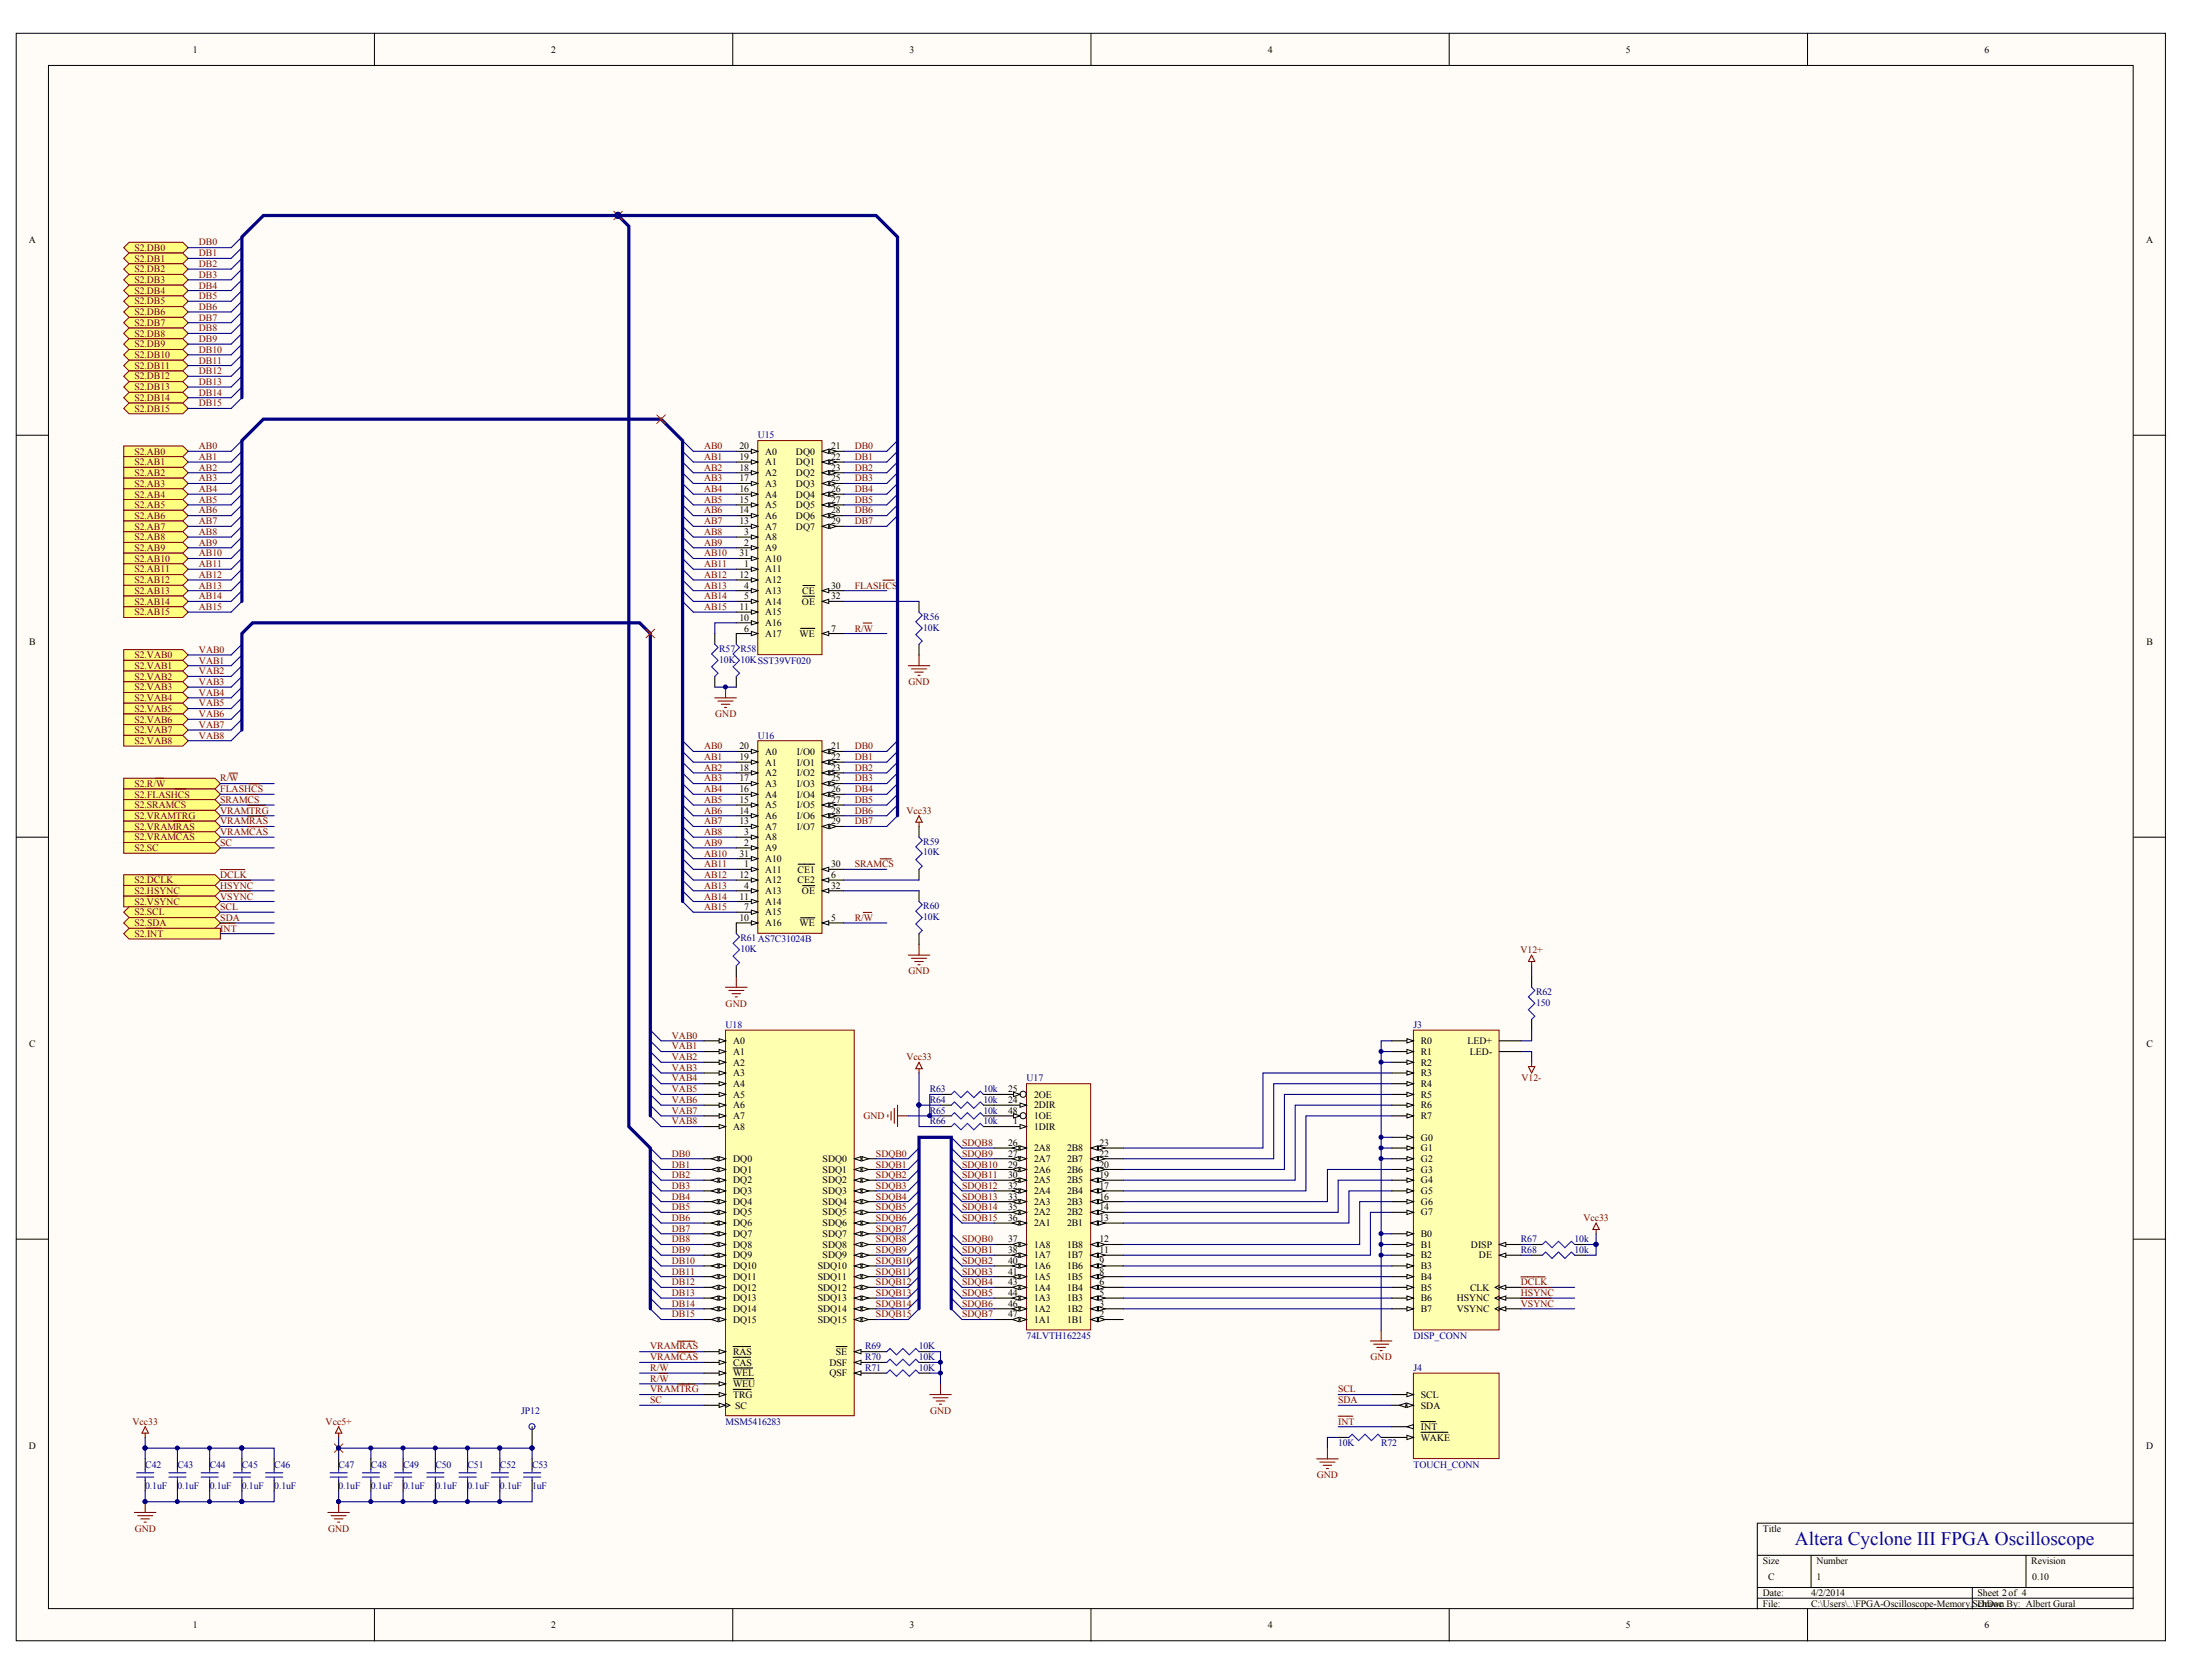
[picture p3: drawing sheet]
<svg xmlns="http://www.w3.org/2000/svg" width="273mm" height="210mm" viewBox="0 0 273 210" stroke-linecap="round" stroke-linejoin="round" font-family="sans-serif">
<defs><g id="words">
<text font-size="2.4" fill="#0000b4" x="224.3" y="193.1">Altera Cyclone III FPGA Oscilloscope</text>
<g font-size="1.2">
<text x="24.1" y="6.6">1</text>
<text x="68.9" y="6.6">2</text>
<text x="113.6" y="6.6">3</text>
<text x="158.4" y="6.6">4</text>
<text x="203.2" y="6.6">5</text>
<text x="248" y="6.6">6</text>
<text x="3.6" y="30.4">A</text>
<text x="268.2" y="30.4">A</text>
<text x="92.4" y="56.2">20</text>
<text x="92.4" y="57.5">19</text>
<text x="92.4" y="58.8">18</text>
<text x="95.6" y="56.8">A0</text>
<text x="95.6" y="58.2">A1</text>
<text x="95.6" y="59.5">A2</text>
<text x="99.5" y="56.8">DQ0</text>
<text x="99.5" y="58.2">DQ1</text>
<text x="99.5" y="59.5">DQ2</text>
<text x="103.9" y="56.2">21</text>
<text x="103.9" y="57.5">22</text>
<text x="103.9" y="58.8">23</text>
<text x="92.4" y="60.2">17</text>
<text x="92.4" y="61.5">16</text>
<text x="92.4" y="62.9">15</text>
<text x="92.4" y="64.2">14</text>
<text x="92.4" y="65.5">13</text>
<text x="95.6" y="60.9">A3</text>
<text x="95.6" y="62.2">A4</text>
<text x="95.6" y="63.6">A5</text>
<text x="95.6" y="64.9">A6</text>
<text x="99.5" y="60.9">DQ3</text>
<text x="99.5" y="62.2">DQ4</text>
<text x="99.5" y="63.6">DQ5</text>
<text x="99.5" y="64.9">DQ6</text>
<text x="103.9" y="60.2">25</text>
<text x="103.9" y="61.5">26</text>
<text x="103.9" y="62.9">27</text>
<text x="103.9" y="64.2">28</text>
<text x="103.9" y="65.5">29</text>
<text x="92.4" y="69.5">31</text>
<text x="93" y="66.9">3</text>
<text x="93" y="68.2">2</text>
<text x="93" y="70.9">1</text>
<text x="95.6" y="66.2">A7</text>
<text x="95.6" y="67.6">A8</text>
<text x="95.6" y="68.9">A9</text>
<text x="95.6" y="70.2">A10</text>
<text x="95.6" y="71.6">A11</text>
<text x="99.5" y="66.2">DQ7</text>
<text x="92.4" y="72.2">12</text>
<text x="92.4" y="76.3">11</text>
<text x="92.4" y="77.6">10</text>
<text x="93" y="73.6">4</text>
<text x="93" y="74.9">5</text>
<text x="95.6" y="72.9">A12</text>
<text x="95.6" y="74.3">A13</text>
<text x="95.6" y="75.6">A14</text>
<text x="95.6" y="76.9">A15</text>
<text x="100.2" y="75.6">OE</text>
<text x="100.3" y="74.3">CE</text>
<text x="103.9" y="73.6">30</text>
<text x="103.9" y="74.9">32</text>
<text x="3.6" y="80.6">B</text>
<text x="93" y="79">6</text>
<text x="95.6" y="78.3">A16</text>
<text x="95.6" y="79.6">A17</text>
<text x="99.9" y="79.6">WE</text>
<text x="103.9" y="79">7</text>
<text x="268.2" y="80.6">B</text>
<text x="92.4" y="93.7">20</text>
<text x="92.4" y="95">19</text>
<text x="95.6" y="94.4">A0</text>
<text x="95.6" y="95.7">A1</text>
<text x="99.6" y="94.4">I/O0</text>
<text x="99.6" y="95.7">I/O1</text>
<text x="103.9" y="93.7">21</text>
<text x="103.9" y="95">22</text>
<text x="92.4" y="96.4">18</text>
<text x="92.4" y="97.7">17</text>
<text x="92.4" y="99">16</text>
<text x="92.4" y="100.4">15</text>
<text x="92.4" y="101.7">14</text>
<text x="95.6" y="97">A2</text>
<text x="95.6" y="98.4">A3</text>
<text x="95.6" y="99.7">A4</text>
<text x="95.6" y="101.1">A5</text>
<text x="99.6" y="97">I/O2</text>
<text x="99.6" y="98.4">I/O3</text>
<text x="99.6" y="99.7">I/O4</text>
<text x="99.6" y="101.1">I/O5</text>
<text x="103.9" y="96.4">23</text>
<text x="103.9" y="97.7">25</text>
<text x="103.9" y="99">26</text>
<text x="103.9" y="100.4">27</text>
<text x="103.9" y="101.7">28</text>
<text x="92.4" y="103">13</text>
<text x="92.4" y="107.1">31</text>
<text x="93" y="104.4">3</text>
<text x="93" y="105.7">2</text>
<text x="95.6" y="102.4">A6</text>
<text x="95.6" y="103.7">A7</text>
<text x="95.6" y="105.1">A8</text>
<text x="95.6" y="106.4">A9</text>
<text x="95.6" y="107.7">A10</text>
<text x="99.6" y="102.4">I/O6</text>
<text x="99.6" y="103.7">I/O7</text>
<text x="103.9" y="103">29</text>
<text x="92.4" y="109.8">12</text>
<text x="92.4" y="112.5">11</text>
<text x="93" y="108.4">1</text>
<text x="93" y="111.1">4</text>
<text x="93" y="113.8">7</text>
<text x="95.6" y="109.1">A11</text>
<text x="95.6" y="110.4">A12</text>
<text x="95.6" y="111.8">A13</text>
<text x="95.6" y="113.1">A14</text>
<text x="99.7" y="109.1">CE1</text>
<text x="99.7" y="110.4">CE2</text>
<text x="100.2" y="111.8">OE</text>
<text x="103.9" y="108.4">30</text>
<text x="103.9" y="111.1">32</text>
<text x="103.9" y="109.8">6</text>
<text x="92.4" y="115.1">10</text>
<text x="95.6" y="114.4">A15</text>
<text x="95.6" y="115.8">A16</text>
<text x="99.9" y="115.8">WE</text>
<text x="103.9" y="115.1">5</text>
<text x="3.6" y="130.9">C</text>
<text x="91.6" y="130.5">A0</text>
<text x="91.6" y="131.9">A1</text>
<text x="177.6" y="130.5">R0</text>
<text x="177.6" y="131.9">R1</text>
<text x="183.4" y="130.5">LED+</text>
<text x="183.7" y="131.9">LED-</text>
<text x="268.2" y="130.9">C</text>
<text x="91.6" y="133.2">A2</text>
<text x="91.6" y="134.6">A3</text>
<text x="91.6" y="135.9">A4</text>
<text x="91.6" y="137.2">A5</text>
<text x="126" y="136.6">25</text>
<text x="126" y="137.9">24</text>
<text x="129.2" y="137.2">2OE</text>
<text x="177.6" y="133.2">R2</text>
<text x="177.6" y="134.6">R3</text>
<text x="177.6" y="135.9">R4</text>
<text x="177.6" y="137.2">R5</text>
<text x="91.6" y="138.6">A6</text>
<text x="91.6" y="139.9">A7</text>
<text x="91.6" y="141.2">A8</text>
<text x="126" y="143.3">26</text>
<text x="126" y="139.3">48</text>
<text x="126.6" y="140.6">1</text>
<text x="129.2" y="143.9">2A8</text>
<text x="129.2" y="141.2">1DIR</text>
<text x="129.2" y="139.9">1OE</text>
<text x="129.2" y="138.6">2DIR</text>
<text x="133.4" y="143.9">2B8</text>
<text x="137.4" y="143.3">23</text>
<text x="177.6" y="138.6">R6</text>
<text x="177.6" y="139.9">R7</text>
<text x="177.6" y="142.6">G0</text>
<text x="177.6" y="143.9">G1</text>
<text x="91.6" y="145.3">DQ0</text>
<text x="91.6" y="146.6">DQ1</text>
<text x="91.6" y="147.9">DQ2</text>
<text x="91.6" y="149.3">DQ3</text>
<text x="102.8" y="145.3">SDQ0</text>
<text x="102.8" y="146.6">SDQ1</text>
<text x="102.8" y="147.9">SDQ2</text>
<text x="102.8" y="149.3">SDQ3</text>
<text x="126" y="150">33</text>
<text x="126" y="148.6">32</text>
<text x="126" y="147.3">30</text>
<text x="126" y="146">29</text>
<text x="126" y="144.6">27</text>
<text x="129.2" y="149.3">2A4</text>
<text x="129.2" y="147.9">2A5</text>
<text x="129.2" y="146.6">2A6</text>
<text x="129.2" y="145.3">2A7</text>
<text x="133.4" y="149.3">2B4</text>
<text x="133.4" y="147.9">2B5</text>
<text x="133.4" y="146.6">2B6</text>
<text x="133.4" y="145.3">2B7</text>
<text x="137.4" y="150">16</text>
<text x="137.4" y="148.6">17</text>
<text x="137.4" y="147.3">19</text>
<text x="137.4" y="146">20</text>
<text x="137.4" y="144.6">22</text>
<text x="177.6" y="145.3">G2</text>
<text x="177.6" y="146.6">G3</text>
<text x="177.6" y="147.9">G4</text>
<text x="177.6" y="149.3">G5</text>
<text x="91.6" y="150.6">DQ4</text>
<text x="91.6" y="152">DQ5</text>
<text x="91.6" y="153.3">DQ6</text>
<text x="91.6" y="154.7">DQ7</text>
<text x="102.8" y="150.6">SDQ4</text>
<text x="102.8" y="152">SDQ5</text>
<text x="102.8" y="153.3">SDQ6</text>
<text x="102.8" y="154.7">SDQ7</text>
<text x="126" y="155.3">37</text>
<text x="126" y="152.6">36</text>
<text x="126" y="151.3">35</text>
<text x="129.2" y="153.3">2A1</text>
<text x="129.2" y="152">2A2</text>
<text x="129.2" y="150.6">2A3</text>
<text x="133.4" y="153.3">2B1</text>
<text x="133.4" y="152">2B2</text>
<text x="133.4" y="150.6">2B3</text>
<text x="137.4" y="155.3">12</text>
<text x="137.4" y="152.6">13</text>
<text x="137.4" y="151.3">14</text>
<text x="177.6" y="150.6">G6</text>
<text x="177.6" y="152">G7</text>
<text x="177.6" y="154.7">B0</text>
<text x="91.6" y="156">DQ8</text>
<text x="91.6" y="157.3">DQ9</text>
<text x="91.6" y="158.7">DQ10</text>
<text x="91.6" y="160">DQ11</text>
<text x="91.6" y="161.4">DQ12</text>
<text x="102.2" y="158.7">SDQ10</text>
<text x="102.2" y="160">SDQ11</text>
<text x="102.2" y="161.4">SDQ12</text>
<text x="102.8" y="156">SDQ8</text>
<text x="102.8" y="157.3">SDQ9</text>
<text x="126" y="160.7">43</text>
<text x="126" y="159.3">41</text>
<text x="126" y="158">40</text>
<text x="126" y="156.7">38</text>
<text x="129.2" y="161.4">1A4</text>
<text x="129.2" y="160">1A5</text>
<text x="129.2" y="158.7">1A6</text>
<text x="129.2" y="157.3">1A7</text>
<text x="129.2" y="156">1A8</text>
<text x="133.4" y="161.4">1B4</text>
<text x="133.4" y="160">1B5</text>
<text x="133.4" y="158.7">1B6</text>
<text x="133.4" y="157.3">1B7</text>
<text x="133.4" y="156">1B8</text>
<text x="137.4" y="160.7">6</text>
<text x="137.4" y="159.3">8</text>
<text x="137.4" y="158">9</text>
<text x="137.4" y="156.7">11</text>
<text x="177.6" y="156">B1</text>
<text x="177.6" y="157.3">B2</text>
<text x="177.6" y="158.7">B3</text>
<text x="177.6" y="160">B4</text>
<text x="177.6" y="161.4">B5</text>
<text x="183.7" y="161.4">CLK</text>
<text x="183.8" y="156">DISP</text>
<text x="184.8" y="157.3">DE</text>
<text x="91.6" y="162.7">DQ13</text>
<text x="91.6" y="164">DQ14</text>
<text x="91.6" y="165.4">DQ15</text>
<text x="102.2" y="162.7">SDQ13</text>
<text x="102.2" y="164">SDQ14</text>
<text x="102.2" y="165.4">SDQ15</text>
<text x="126" y="164.7">47</text>
<text x="126" y="163.3">46</text>
<text x="126" y="162">44</text>
<text x="129.2" y="165.4">1A1</text>
<text x="129.2" y="164">1A2</text>
<text x="129.2" y="162.7">1A3</text>
<text x="133.4" y="165.4">1B1</text>
<text x="133.4" y="164">1B2</text>
<text x="133.4" y="162.7">1B3</text>
<text x="137.4" y="164.7">2</text>
<text x="137.4" y="163.3">3</text>
<text x="137.4" y="162">5</text>
<text x="177.6" y="162.7">B6</text>
<text x="177.6" y="164">B7</text>
<text x="182" y="162.7">HSYNC</text>
<text x="182" y="164">VSYNC</text>
<text x="91.6" y="169.4">RAS</text>
<text x="91.6" y="170.7">CAS</text>
<text x="91.6" y="172.1">WEL</text>
<text x="91.6" y="173.4">WEU</text>
<text x="103.6" y="170.7">DSF</text>
<text x="103.6" y="172.1">QSF</text>
<text x="104.4" y="169.4">SE</text>
<text x="91.6" y="174.7">TRG</text>
<text x="91.9" y="176.1">SC</text>
<text x="177.6" y="174.7">SCL</text>
<text x="177.6" y="176.1">SDA</text>
<text x="177.6" y="178.8">INT</text>
<text x="3.6" y="181.1">D</text>
<text x="177.6" y="180.1">WAKE</text>
<text x="268.2" y="181.1">D</text>
<text x="220.3" y="191.5">Title</text>
<text x="220.3" y="195.5">Size</text>
<text x="221" y="197.5">C</text>
<text x="227" y="195.5">Number</text>
<text x="227" y="197.5">1</text>
<text x="253.8" y="195.5">Revision</text>
<text x="254" y="197.5">0.10</text>
<text x="24.1" y="203.6">1</text>
<text x="68.9" y="203.6">2</text>
<text x="113.6" y="203.6">3</text>
<text x="158.4" y="203.6">4</text>
<text x="203.2" y="203.6">5</text>
<text x="220.3" y="199.6">Date:</text>
<text x="220.3" y="200.9">File:</text>
<text x="226.3" y="199.6">4/2/2014</text>
<text x="226.3" y="200.9">C:\Users\..\FPGA-Oscilloscope-Memory.SchDoc</text>
<text x="247.1" y="199.6">Sheet 2of 4</text>
<text x="247.1" y="200.9">Drawn By: Albert Gural</text>
<text x="248" y="203.6">6</text>
</g>
<g font-size="1.2" fill="#800000">
<text x="16.8" y="31.4">S2.DB0</text>
<text x="16.8" y="32.7">S2.DB1</text>
<text x="16.8" y="34.1">S2.DB2</text>
<text x="16.8" y="35.4">S2.DB3</text>
<text x="24.9" y="30.7">DB0</text>
<text x="24.9" y="32">DB1</text>
<text x="24.9" y="33.4">DB2</text>
<text x="24.9" y="34.7">DB3</text>
<text x="16.8" y="36.7">S2.DB4</text>
<text x="16.8" y="38.1">S2.DB5</text>
<text x="16.8" y="39.4">S2.DB6</text>
<text x="16.8" y="40.8">S2.DB7</text>
<text x="24.9" y="36.1">DB4</text>
<text x="24.9" y="37.4">DB5</text>
<text x="24.9" y="38.7">DB6</text>
<text x="24.9" y="40.1">DB7</text>
<text x="24.9" y="41.4">DB8</text>
<text x="16.8" y="42.1">S2.DB8</text>
<text x="16.8" y="43.4">S2.DB9</text>
<text x="16.8" y="44.8">S2.DB10</text>
<text x="16.8" y="46.1">S2.DB11</text>
<text x="16.8" y="47.4">S2.DB12</text>
<text x="24.9" y="42.7">DB9</text>
<text x="24.9" y="44.1">DB10</text>
<text x="24.9" y="45.4">DB11</text>
<text x="24.9" y="46.8">DB12</text>
<text x="16.8" y="48.8">S2.DB13</text>
<text x="16.8" y="50.1">S2.DB14</text>
<text x="16.8" y="51.5">S2.DB15</text>
<text x="24.9" y="48.1">DB13</text>
<text x="24.9" y="49.5">DB14</text>
<text x="24.9" y="50.8">DB15</text>
<text x="16.8" y="56.8">S2.AB0</text>
<text x="16.8" y="58.2">S2.AB1</text>
<text x="16.8" y="59.5">S2.AB2</text>
<text x="24.9" y="56.2">AB0</text>
<text x="24.9" y="57.5">AB1</text>
<text x="24.9" y="58.8">AB2</text>
<text x="88" y="57.5">AB1</text>
<text x="88" y="58.8">AB2</text>
<text x="88" y="56.2">AB0</text>
<text x="106.8" y="57.5">DB1</text>
<text x="106.8" y="58.8">DB2</text>
<text x="106.8" y="56.2">DB0</text>
<text x="16.8" y="60.9">S2.AB3</text>
<text x="16.8" y="62.2">S2.AB4</text>
<text x="16.8" y="63.6">S2.AB5</text>
<text x="16.8" y="64.9">S2.AB6</text>
<text x="24.9" y="60.2">AB3</text>
<text x="24.9" y="61.5">AB4</text>
<text x="24.9" y="62.9">AB5</text>
<text x="24.9" y="64.2">AB6</text>
<text x="24.9" y="65.5">AB7</text>
<text x="88" y="60.2">AB3</text>
<text x="88" y="61.5">AB4</text>
<text x="88" y="62.9">AB5</text>
<text x="88" y="64.2">AB6</text>
<text x="88" y="65.5">AB7</text>
<text x="106.8" y="60.2">DB3</text>
<text x="106.8" y="61.5">DB4</text>
<text x="106.8" y="62.9">DB5</text>
<text x="106.8" y="64.2">DB6</text>
<text x="106.8" y="65.5">DB7</text>
<text x="16.8" y="66.2">S2.AB7</text>
<text x="16.8" y="67.6">S2.AB8</text>
<text x="16.8" y="68.9">S2.AB9</text>
<text x="16.8" y="70.2">S2.AB10</text>
<text x="16.8" y="71.6">S2.AB11</text>
<text x="24.9" y="66.9">AB8</text>
<text x="24.9" y="68.2">AB9</text>
<text x="24.9" y="69.5">AB10</text>
<text x="24.9" y="70.9">AB11</text>
<text x="88" y="66.9">AB8</text>
<text x="88" y="68.2">AB9</text>
<text x="88" y="69.5">AB10</text>
<text x="88" y="70.9">AB11</text>
<text x="16.8" y="72.9">S2.AB12</text>
<text x="16.8" y="74.3">S2.AB13</text>
<text x="16.8" y="75.6">S2.AB14</text>
<text x="16.8" y="76.9">S2.AB15</text>
<text x="24.9" y="72.2">AB12</text>
<text x="24.9" y="73.6">AB13</text>
<text x="24.9" y="74.9">AB14</text>
<text x="24.9" y="76.3">AB15</text>
<text x="88" y="72.2">AB12</text>
<text x="88" y="73.6">AB13</text>
<text x="88" y="74.9">AB14</text>
<text x="88" y="76.3">AB15</text>
<text x="106.8" y="73.6">FLASHCS</text>
<text x="16.8" y="82.3">S2.VAB0</text>
<text x="16.8" y="83.6">S2.VAB1</text>
<text x="24.9" y="81.6">VAB0</text>
<text x="24.9" y="83">VAB1</text>
<text x="106.8" y="79">R/W</text>
<text x="16.8" y="85">S2.VAB2</text>
<text x="16.8" y="86.3">S2.VAB3</text>
<text x="16.8" y="87.6">S2.VAB4</text>
<text x="16.8" y="89">S2.VAB5</text>
<text x="24.9" y="84.3">VAB2</text>
<text x="24.9" y="85.6">VAB3</text>
<text x="24.9" y="87">VAB4</text>
<text x="24.9" y="88.3">VAB5</text>
<text x="24.9" y="89.7">VAB6</text>
<text x="89.4" y="89.7">GND</text>
<text x="113.5" y="85.6">GND</text>
<text x="16.8" y="90.3">S2.VAB6</text>
<text x="16.8" y="91.7">S2.VAB7</text>
<text x="16.8" y="93">S2.VAB8</text>
<text x="24.9" y="91">VAB7</text>
<text x="24.9" y="92.3">VAB8</text>
<text x="88" y="95">AB1</text>
<text x="88" y="93.7">AB0</text>
<text x="106.8" y="95">DB1</text>
<text x="106.8" y="93.7">DB0</text>
<text x="16.8" y="98.4">S2.R/W</text>
<text x="16.8" y="99.7">S2.FLASHCS</text>
<text x="16.8" y="101.1">S2.SRAMCS</text>
<text x="27.5" y="99">FLASHCS</text>
<text x="27.5" y="97.7">R/W</text>
<text x="27.5" y="100.4">SRAMCS</text>
<text x="27.5" y="101.7">VRAMTRG</text>
<text x="88" y="96.4">AB2</text>
<text x="88" y="97.7">AB3</text>
<text x="88" y="99">AB4</text>
<text x="88" y="100.4">AB5</text>
<text x="88" y="101.7">AB6</text>
<text x="106.8" y="96.4">DB2</text>
<text x="106.8" y="97.7">DB3</text>
<text x="106.8" y="99">DB4</text>
<text x="106.8" y="100.4">DB5</text>
<text x="106.8" y="101.7">DB6</text>
<text x="113.3" y="101.7">Vcc33</text>
<text x="16.8" y="102.4">S2.VRAMTRG</text>
<text x="16.8" y="103.7">S2.VRAMRAS</text>
<text x="16.8" y="105.1">S2.VRAMCAS</text>
<text x="16.8" y="106.4">S2.SC</text>
<text x="27.5" y="103">VRAMRAS</text>
<text x="27.5" y="104.4">VRAMCAS</text>
<text x="27.5" y="105.7">SC</text>
<text x="88" y="103">AB7</text>
<text x="88" y="104.4">AB8</text>
<text x="88" y="105.7">AB9</text>
<text x="88" y="107.1">AB10</text>
<text x="106.8" y="103">DB7</text>
<text x="16.8" y="110.4">S2.DCLK</text>
<text x="16.8" y="111.8">S2.HSYNC</text>
<text x="16.8" y="113.1">S2.VSYNC</text>
<text x="27.5" y="109.8">DCLK</text>
<text x="27.5" y="111.1">HSYNC</text>
<text x="27.5" y="112.5">VSYNC</text>
<text x="27.5" y="113.8">SCL</text>
<text x="88" y="108.4">AB11</text>
<text x="88" y="109.8">AB12</text>
<text x="88" y="111.1">AB13</text>
<text x="88" y="112.5">AB14</text>
<text x="88" y="113.8">AB15</text>
<text x="106.8" y="108.4">SRAMCS</text>
<text x="16.8" y="114.4">S2.SCL</text>
<text x="16.8" y="115.8">S2.SDA</text>
<text x="16.8" y="117.1">S2.INT</text>
<text x="27.5" y="115.1">SDA</text>
<text x="27.5" y="116.5">INT</text>
<text x="106.8" y="115.1">R/W</text>
<text x="190" y="119.1">V12+</text>
<text x="90.7" y="125.8">GND</text>
<text x="113.5" y="121.8">GND</text>
<text x="84" y="129.8">VAB0</text>
<text x="84" y="131.2">VAB1</text>
<text x="84" y="132.5">VAB2</text>
<text x="84" y="133.9">VAB3</text>
<text x="84" y="135.2">VAB4</text>
<text x="84" y="136.6">VAB5</text>
<text x="84" y="137.9">VAB6</text>
<text x="113.3" y="132.5">Vcc33</text>
<text x="190.1" y="135.2">V12-</text>
<text x="84" y="139.3">VAB7</text>
<text x="84" y="140.6">VAB8</text>
<text x="107.9" y="139.9">GND</text>
<text x="120.2" y="143.3">SDQB8</text>
<text x="84" y="144.6">DB0</text>
<text x="84" y="146">DB1</text>
<text x="84" y="147.3">DB2</text>
<text x="84" y="148.6">DB3</text>
<text x="84" y="150">DB4</text>
<text x="109.5" y="144.6">SDQB0</text>
<text x="109.5" y="146">SDQB1</text>
<text x="109.5" y="147.3">SDQB2</text>
<text x="109.5" y="148.6">SDQB3</text>
<text x="109.5" y="150">SDQB4</text>
<text x="120.2" y="144.6">SDQB9</text>
<text x="120.2" y="146">SDQB10</text>
<text x="120.2" y="147.3">SDQB11</text>
<text x="120.2" y="148.6">SDQB12</text>
<text x="120.2" y="150">SDQB13</text>
<text x="84" y="151.3">DB5</text>
<text x="84" y="152.6">DB6</text>
<text x="84" y="154">DB7</text>
<text x="84" y="155.3">DB8</text>
<text x="109.5" y="151.3">SDQB5</text>
<text x="109.5" y="152.6">SDQB6</text>
<text x="109.5" y="154">SDQB7</text>
<text x="109.5" y="155.3">SDQB8</text>
<text x="120.2" y="151.3">SDQB14</text>
<text x="120.2" y="152.6">SDQB15</text>
<text x="120.2" y="155.3">SDQB0</text>
<text x="197.9" y="152.6">Vcc33</text>
<text x="84" y="156.7">DB9</text>
<text x="84" y="158">DB10</text>
<text x="84" y="159.3">DB11</text>
<text x="84" y="160.7">DB12</text>
<text x="109.5" y="156.7">SDQB9</text>
<text x="109.5" y="158">SDQB10</text>
<text x="109.5" y="159.3">SDQB11</text>
<text x="109.5" y="160.7">SDQB12</text>
<text x="120.2" y="156.7">SDQB1</text>
<text x="120.2" y="158">SDQB2</text>
<text x="120.2" y="159.3">SDQB3</text>
<text x="120.2" y="160.7">SDQB4</text>
<text x="190.1" y="160.7">DCLK</text>
<text x="84" y="162">DB13</text>
<text x="84" y="163.3">DB14</text>
<text x="84" y="164.7">DB15</text>
<text x="109.5" y="162">SDQB13</text>
<text x="109.5" y="163.3">SDQB14</text>
<text x="109.5" y="164.7">SDQB15</text>
<text x="120.2" y="162">SDQB5</text>
<text x="120.2" y="163.3">SDQB6</text>
<text x="120.2" y="164.7">SDQB7</text>
<text x="190.1" y="162">HSYNC</text>
<text x="190.1" y="163.3">VSYNC</text>
<text x="81.3" y="171.4">R/W</text>
<text x="81.3" y="172.8">R/W</text>
<text x="81.3" y="168.7">VRAMRAS</text>
<text x="81.3" y="170.1">VRAMCAS</text>
<text x="171.3" y="170.1">GND</text>
<text x="16.5" y="178.1">Vcc33</text>
<text x="40.7" y="178.1">Vcc5+</text>
<text x="81.3" y="174.1">VRAMTRG</text>
<text x="81.3" y="175.4">SC</text>
<text x="116.2" y="176.8">GND</text>
<text x="167.2" y="174.1">SCL</text>
<text x="167.2" y="175.4">SDA</text>
<text x="167.2" y="178.1">INT</text>
<text x="164.6" y="184.8">GND</text>
<text x="16.8" y="191.5">GND</text>
<text x="41" y="191.5">GND</text>
</g>
<g font-size="1.2" fill="#000080">
<text x="94.7" y="54.8">U15</text>
<text x="115.4" y="77.5">R56</text>
<text x="89.9" y="81.5">R57 R58</text>
<text x="89.9" y="82.8">10K 10KSST39VF020</text>
<text x="115.4" y="78.8">10K</text>
<text x="94.7" y="92.3">U16</text>
<text x="115.4" y="105.6">R59</text>
<text x="115.4" y="106.9">10K</text>
<text x="115.4" y="113.6">R60</text>
<text x="92.5" y="117.6">R61AS7C31024B</text>
<text x="92.5" y="119">10K</text>
<text x="115.4" y="115">10K</text>
<text x="192" y="124.4">R62</text>
<text x="192" y="125.7">150</text>
<text x="90.7" y="128.5">U18</text>
<text x="176.6" y="128.5">J3</text>
<text x="116.2" y="136.6">R63</text>
<text x="116.2" y="137.9">R64</text>
<text x="122.9" y="136.6">10k</text>
<text x="122.9" y="137.9">10k</text>
<text x="128.3" y="135.2">U17</text>
<text x="116.2" y="139.3">R65</text>
<text x="116.2" y="140.6">R66</text>
<text x="122.9" y="139.3">10k</text>
<text x="122.9" y="140.6">10k</text>
<text x="190.1" y="155.3">R67</text>
<text x="196.8" y="155.3">10k</text>
<text x="190.1" y="156.7">R68</text>
<text x="196.8" y="156.7">10k</text>
<text x="128.3" y="167.4">74LVTH162245</text>
<text x="176.6" y="167.4">DISP_CONN</text>
<text x="108.1" y="168.7">R69</text>
<text x="108.1" y="170.1">R70</text>
<text x="108.1" y="171.4">R71</text>
<text x="114.8" y="168.7">10K</text>
<text x="114.8" y="170.1">10K</text>
<text x="114.8" y="171.4">10K</text>
<text x="176.6" y="171.4">J4</text>
<text x="65.1" y="176.8">JP12</text>
<text x="90.7" y="178.1">MSM5416283</text>
<text x="18.2" y="183.5">C42</text>
<text x="22.2" y="183.5">C43</text>
<text x="26.2" y="183.5">C44</text>
<text x="30.2" y="183.5">C45</text>
<text x="34.3" y="183.5">C46</text>
<text x="42.3" y="183.5">C47</text>
<text x="46.4" y="183.5">C48</text>
<text x="50.4" y="183.5">C49</text>
<text x="54.4" y="183.5">C50</text>
<text x="58.4" y="183.5">C51</text>
<text x="62.5" y="183.5">C52</text>
<text x="66.5" y="183.5">C53</text>
<text x="167.2" y="180.8">10K</text>
<text x="172.6" y="180.8">R72</text>
<text x="176.6" y="183.5">TOUCH_CONN</text>
<text x="18.2" y="186.1">0.1uF</text>
<text x="22.2" y="186.1">0.1uF</text>
<text x="26.2" y="186.1">0.1uF</text>
<text x="30.2" y="186.1">0.1uF</text>
<text x="34.3" y="186.1">0.1uF</text>
<text x="42.3" y="186.1">0.1uF</text>
<text x="46.4" y="186.1">0.1uF</text>
<text x="50.4" y="186.1">0.1uF</text>
<text x="54.4" y="186.1">0.1uF</text>
<text x="58.4" y="186.1">0.1uF</text>
<text x="62.5" y="186.1">0.1uF</text>
<text x="66.5" y="186.1">1uF</text>
</g>
</g></defs>
<g fill="#fffcf8" stroke="#000" stroke-width=".12">
<path d="M2 4.2h268.6v200.9h-268.6z"/>
<path d="M6.1 8.2h260.5v192.9h-260.5z"/>
</g>
<g fill="none" stroke="#000" stroke-width=".12">
<path d="M46.8 4.2v4M91.6 4.2v4M136.3 4.2v4M181.1 4.2v4M225.9 4.2v4M2 54.4h4.1M266.6 54.4h4M2 104.7h4.1M266.6 104.7h4M2 154.9h4.1M266.6 154.9h4M219.6 194.4h47"/>
<path d="M219.6 198.5h47M219.6 199.8h47M226.3 194.4v4.1M246.5 198.5v2.6M253.2 194.4v4.1M266.6 190.4h-47v10.7M46.8 201.1v4.1M91.6 201.1v4.1M136.3 201.1v4.1M181.1 201.1v4.1M225.9 201.1v4.1"/>
</g>
<g fill="#ffff80" stroke="#800000" stroke-width=".12">
<path d="M15.5 55.8h7.3l.7 .6-.7 .7h-7.3z" fill-rule="evenodd"/>
<path d="M15.5 57.1h7.3l.7 .7-.7 .6h-7.3z" fill-rule="evenodd"/>
<path d="M15.5 58.4h7.3l.7 .7-.7 .7h-7.3z" fill-rule="evenodd"/>
<path d="M15.5 59.8h7.3l.7 .6-.7 .7h-7.3z" fill-rule="evenodd"/>
<path d="M15.5 61.1h7.3l.7 .7-.7 .7h-7.3z" fill-rule="evenodd"/>
<path d="M15.5 62.5h7.3l.7 .6-.7 .7h-7.3z" fill-rule="evenodd"/>
<path d="M15.5 63.8h7.3l.7 .7-.7 .6h-7.3z" fill-rule="evenodd"/>
<path d="M15.5 65.1h7.3l.7 .7-.7 .7h-7.3z" fill-rule="evenodd"/>
<path d="M15.5 66.5h7.3l.7 .6-.7 .7h-7.3z" fill-rule="evenodd"/>
<path d="M15.5 67.8h7.3l.7 .7-.7 .7h-7.3z" fill-rule="evenodd"/>
<path d="M15.5 69.2h7.3l.7 .6-.7 .7h-7.3z" fill-rule="evenodd"/>
<path d="M15.5 70.5h7.3l.7 .7-.7 .6h-7.3z" fill-rule="evenodd"/>
<path d="M15.5 71.8h7.3l.7 .7-.7 .7h-7.3z" fill-rule="evenodd"/>
<path d="M15.5 73.2h7.3l.7 .6-.7 .7h-7.3z" fill-rule="evenodd"/>
<path d="M15.5 74.5h7.3l.7 .7-.7 .7h-7.3z" fill-rule="evenodd"/>
<path d="M15.5 75.9h7.3l.7 .6-.7 .7h-7.3z" fill-rule="evenodd"/>
</g>
<path d="M113.5 83.2h2.7M113.9 83.6h1.9M114.3 84h1.1M114.7 84.4h.3M114.8 81.9v1.3M113.5 119.4h2.7M113.9 119.8h1.9M114.8 102.8v.5M114.8 118.1v1.3M114.8 102l.4 .8h-.8zM114.3 120.2h1.1M114.7 120.6h.3" fill="none" stroke="#800000" stroke-width=".13"/>
<path d="M114.8 75.2v1.3M114.8 80.5v1.4M114.8 103.3v1.4M114.8 108.7v1.3M114.8 111.4v1.3M114.8 116.7v1.4" fill="none" stroke="#000" stroke-width=".13"/>
<path d="M114.8 76.5l.4 .4-.8 .8 .8 .8-.8 .8 .8 .8-.4 .4M114.8 104.7l.4 .4-.8 .8 .8 .8-.8 .8 .8 .8-.4 .4M114.8 112.7l.4 .4-.8 .8 .8 .8-.8 .8 .8 .8-.4 .4" fill="none" stroke="#00f" stroke-width=".13"/>
<path d="M105.4 75.2h9.4M105.4 110h9.4M105.4 111.4h9.4" fill="none" stroke="#000080" stroke-width=".13"/>
<path d="M94.7 55.1h8v26.7h-8z" fill="#ffffb0" stroke="#800000" stroke-width=".12"/>
<path d="M92 56.4h2.7" fill="none" stroke="#000" stroke-width=".13"/>
<path d="M93.9 56.2l.8 .2-.8 .3z" fill="#fffcf8" stroke="#000" stroke-width=".12"/>
<path d="M92 57.8h2.7" fill="none" stroke="#000" stroke-width=".13"/>
<path d="M93.9 57.5l.8 .3-.8 .2z" fill="#fffcf8" stroke="#000" stroke-width=".12"/>
<path d="M92 59.1h2.7" fill="none" stroke="#000" stroke-width=".13"/>
<path d="M93.9 58.8l.8 .3-.8 .3z" fill="#fffcf8" stroke="#000" stroke-width=".12"/>
<path d="M92 60.4h2.7" fill="none" stroke="#000" stroke-width=".13"/>
<path d="M93.9 60.2l.8 .2-.8 .3z" fill="#fffcf8" stroke="#000" stroke-width=".12"/>
<path d="M92 61.8h2.7" fill="none" stroke="#000" stroke-width=".13"/>
<path d="M93.9 61.5l.8 .3-.8 .3z" fill="#fffcf8" stroke="#000" stroke-width=".12"/>
<path d="M92 63.1h2.7" fill="none" stroke="#000" stroke-width=".13"/>
<path d="M93.9 62.9l.8 .2-.8 .3z" fill="#fffcf8" stroke="#000" stroke-width=".12"/>
<path d="M92 64.5h2.7" fill="none" stroke="#000" stroke-width=".13"/>
<path d="M93.9 64.2l.8 .3-.8 .2z" fill="#fffcf8" stroke="#000" stroke-width=".12"/>
<path d="M92 65.8h2.7" fill="none" stroke="#000" stroke-width=".13"/>
<path d="M93.9 65.5l.8 .3-.8 .3z" fill="#fffcf8" stroke="#000" stroke-width=".12"/>
<path d="M92 67.1h2.7" fill="none" stroke="#000" stroke-width=".13"/>
<path d="M93.9 66.9l.8 .2-.8 .3z" fill="#fffcf8" stroke="#000" stroke-width=".12"/>
<path d="M92 68.5h2.7" fill="none" stroke="#000" stroke-width=".13"/>
<path d="M93.9 68.2l.8 .3-.8 .3z" fill="#fffcf8" stroke="#000" stroke-width=".12"/>
<path d="M92 69.8h2.7" fill="none" stroke="#000" stroke-width=".13"/>
<path d="M93.9 69.6l.8 .2-.8 .3z" fill="#fffcf8" stroke="#000" stroke-width=".12"/>
<path d="M92 71.2h2.7" fill="none" stroke="#000" stroke-width=".13"/>
<path d="M93.9 70.9l.8 .3-.8 .2z" fill="#fffcf8" stroke="#000" stroke-width=".12"/>
<path d="M92 72.5h2.7" fill="none" stroke="#000" stroke-width=".13"/>
<path d="M93.9 72.2l.8 .3-.8 .3z" fill="#fffcf8" stroke="#000" stroke-width=".12"/>
<path d="M92 73.8h2.7" fill="none" stroke="#000" stroke-width=".13"/>
<path d="M93.9 73.6l.8 .2-.8 .3z" fill="#fffcf8" stroke="#000" stroke-width=".12"/>
<path d="M92 75.2h2.7" fill="none" stroke="#000" stroke-width=".13"/>
<path d="M93.9 74.9l.8 .3-.8 .3z" fill="#fffcf8" stroke="#000" stroke-width=".12"/>
<path d="M92 76.5h2.7" fill="none" stroke="#000" stroke-width=".13"/>
<path d="M93.9 76.3l.8 .2-.8 .3z" fill="#fffcf8" stroke="#000" stroke-width=".12"/>
<path d="M92 77.9h2.7" fill="none" stroke="#000" stroke-width=".13"/>
<path d="M93.9 77.6l.8 .3-.8 .2z" fill="#fffcf8" stroke="#000" stroke-width=".12"/>
<path d="M92 79.2h2.7" fill="none" stroke="#000" stroke-width=".13"/>
<path d="M93.9 78.9l.8 .3-.8 .3z" fill="#fffcf8" stroke="#000" stroke-width=".12"/>
<path d="M102.8 56.4h2.6" fill="none" stroke="#000" stroke-width=".13"/>
<g fill="#fffcf8" stroke="#000" stroke-width=".12">
<path d="M102.8 56.4l.8-.2v.5z"/>
<path d="M103.7 56.2l.8 .2-.8 .3z"/>
</g>
<path d="M102.8 57.8h2.6" fill="none" stroke="#000" stroke-width=".13"/>
<g fill="#fffcf8" stroke="#000" stroke-width=".12">
<path d="M102.8 57.8l.8-.3v.5z"/>
<path d="M103.7 57.5l.8 .3-.8 .2z"/>
</g>
<path d="M102.8 59.1h2.6" fill="none" stroke="#000" stroke-width=".13"/>
<g fill="#fffcf8" stroke="#000" stroke-width=".12">
<path d="M102.8 59.1l.8-.3v.6z"/>
<path d="M103.7 58.8l.8 .3-.8 .3z"/>
</g>
<path d="M102.8 60.4h2.6" fill="none" stroke="#000" stroke-width=".13"/>
<g fill="#fffcf8" stroke="#000" stroke-width=".12">
<path d="M102.8 60.4l.8-.2v.5z"/>
<path d="M103.7 60.2l.8 .2-.8 .3z"/>
</g>
<path d="M102.8 61.8h2.6" fill="none" stroke="#000" stroke-width=".13"/>
<g fill="#fffcf8" stroke="#000" stroke-width=".12">
<path d="M102.8 61.8l.8-.3v.6z"/>
<path d="M103.7 61.5l.8 .3-.8 .3z"/>
</g>
<path d="M102.8 63.1h2.6" fill="none" stroke="#000" stroke-width=".13"/>
<g fill="#fffcf8" stroke="#000" stroke-width=".12">
<path d="M102.8 63.1l.8-.2v.5z"/>
<path d="M103.7 62.9l.8 .2-.8 .3z"/>
</g>
<path d="M102.8 64.5h2.6" fill="none" stroke="#000" stroke-width=".13"/>
<g fill="#fffcf8" stroke="#000" stroke-width=".12">
<path d="M102.8 64.5l.8-.3v.5z"/>
<path d="M103.7 64.2l.8 .3-.8 .2z"/>
</g>
<path d="M102.8 65.8h2.6" fill="none" stroke="#000" stroke-width=".13"/>
<g fill="#fffcf8" stroke="#000" stroke-width=".12">
<path d="M102.8 65.8l.8-.3v.6z"/>
<path d="M103.7 65.5l.8 .3-.8 .3z"/>
</g>
<path d="M102.8 73.8h2.6" fill="none" stroke="#000" stroke-width=".13"/>
<path d="M102.8 73.8l.8-.2v.5z" fill="#fffcf8" stroke="#000" stroke-width=".12"/>
<path d="M100.3 73.2h1.5M102.8 75.2h2.6" fill="none" stroke="#000" stroke-width=".13"/>
<path d="M102.8 75.2l.8-.3v.6z" fill="#fffcf8" stroke="#000" stroke-width=".12"/>
<path d="M100.3 74.5h1.5M102.8 79.2h2.6" fill="none" stroke="#000" stroke-width=".13"/>
<path d="M102.8 79.2l.8-.3v.6z" fill="#fffcf8" stroke="#000" stroke-width=".12"/>
<path d="M100 78.6h1.8" fill="none" stroke="#000" stroke-width=".13"/>
<path d="M94.7 92.6h8v24.1h-8z" fill="#ffffb0" stroke="#800000" stroke-width=".12"/>
<path d="M92 93.9h2.7" fill="none" stroke="#000" stroke-width=".13"/>
<path d="M93.9 93.7l.8 .2-.8 .3z" fill="#fffcf8" stroke="#000" stroke-width=".12"/>
<path d="M92 95.3h2.7" fill="none" stroke="#000" stroke-width=".13"/>
<path d="M93.9 95l.8 .3-.8 .3z" fill="#fffcf8" stroke="#000" stroke-width=".12"/>
<path d="M92 96.6h2.7" fill="none" stroke="#000" stroke-width=".13"/>
<path d="M93.9 96.4l.8 .2-.8 .3z" fill="#fffcf8" stroke="#000" stroke-width=".12"/>
<path d="M92 98h2.7" fill="none" stroke="#000" stroke-width=".13"/>
<path d="M93.9 97.7l.8 .3-.8 .2z" fill="#fffcf8" stroke="#000" stroke-width=".12"/>
<path d="M92 99.3h2.7" fill="none" stroke="#000" stroke-width=".13"/>
<path d="M93.9 99l.8 .3-.8 .3z" fill="#fffcf8" stroke="#000" stroke-width=".12"/>
<path d="M92 100.6h2.7" fill="none" stroke="#000" stroke-width=".13"/>
<path d="M93.9 100.4l.8 .2-.8 .3z" fill="#fffcf8" stroke="#000" stroke-width=".12"/>
<path d="M92 102h2.7" fill="none" stroke="#000" stroke-width=".13"/>
<path d="M93.9 101.7l.8 .3-.8 .3z" fill="#fffcf8" stroke="#000" stroke-width=".12"/>
<path d="M92 103.3h2.7" fill="none" stroke="#000" stroke-width=".13"/>
<path d="M93.9 103.1l.8 .2-.8 .3z" fill="#fffcf8" stroke="#000" stroke-width=".12"/>
<path d="M92 104.7h2.7" fill="none" stroke="#000" stroke-width=".13"/>
<path d="M93.9 104.4l.8 .3-.8 .2z" fill="#fffcf8" stroke="#000" stroke-width=".12"/>
<path d="M92 106h2.7" fill="none" stroke="#000" stroke-width=".13"/>
<path d="M93.9 105.7l.8 .3-.8 .3z" fill="#fffcf8" stroke="#000" stroke-width=".12"/>
<path d="M92 107.3h2.7" fill="none" stroke="#000" stroke-width=".13"/>
<path d="M93.9 107.1l.8 .2-.8 .3z" fill="#fffcf8" stroke="#000" stroke-width=".12"/>
<path d="M92 108.7h2.7" fill="none" stroke="#000" stroke-width=".13"/>
<path d="M93.9 108.4l.8 .3-.8 .3z" fill="#fffcf8" stroke="#000" stroke-width=".12"/>
<path d="M92 110h2.7" fill="none" stroke="#000" stroke-width=".13"/>
<path d="M93.9 109.8l.8 .2-.8 .3z" fill="#fffcf8" stroke="#000" stroke-width=".12"/>
<path d="M92 111.4h2.7" fill="none" stroke="#000" stroke-width=".13"/>
<path d="M93.9 111.1l.8 .3-.8 .2z" fill="#fffcf8" stroke="#000" stroke-width=".12"/>
<path d="M92 112.7h2.7" fill="none" stroke="#000" stroke-width=".13"/>
<path d="M93.9 112.4l.8 .3-.8 .3z" fill="#fffcf8" stroke="#000" stroke-width=".12"/>
<path d="M92 114h2.7" fill="none" stroke="#000" stroke-width=".13"/>
<path d="M93.9 113.8l.8 .2-.8 .3z" fill="#fffcf8" stroke="#000" stroke-width=".12"/>
<path d="M92 115.4h2.7" fill="none" stroke="#000" stroke-width=".13"/>
<path d="M93.9 115.1l.8 .3-.8 .3z" fill="#fffcf8" stroke="#000" stroke-width=".12"/>
<path d="M102.8 93.9h2.6" fill="none" stroke="#000" stroke-width=".13"/>
<g fill="#fffcf8" stroke="#000" stroke-width=".12">
<path d="M102.8 93.9l.8-.2v.5z"/>
<path d="M103.7 93.7l.8 .2-.8 .3z"/>
</g>
<path d="M102.8 108.7h2.6" fill="none" stroke="#000" stroke-width=".13"/>
<path d="M102.8 108.7l.8-.3v.6z" fill="#fffcf8" stroke="#000" stroke-width=".12"/>
<path d="M99.7 108h2.1M102.8 111.4h2.6" fill="none" stroke="#000" stroke-width=".13"/>
<path d="M102.8 111.4l.8-.3v.5z" fill="#fffcf8" stroke="#000" stroke-width=".12"/>
<path d="M100.3 110.7h1.5M102.8 115.4h2.6" fill="none" stroke="#000" stroke-width=".13"/>
<path d="M102.8 115.4l.8-.3v.6z" fill="#fffcf8" stroke="#000" stroke-width=".12"/>
<path d="M100 114.7h1.8M102.8 110h2.6" fill="none" stroke="#000" stroke-width=".13"/>
<path d="M102.8 110l.8-.2v.5z" fill="#fffcf8" stroke="#000" stroke-width=".12"/>
<path d="M102.8 95.3h2.6" fill="none" stroke="#000" stroke-width=".13"/>
<g fill="#fffcf8" stroke="#000" stroke-width=".12">
<path d="M102.8 95.3l.8-.3v.6z"/>
<path d="M103.7 95l.8 .3-.8 .3z"/>
</g>
<path d="M102.8 96.6h2.6" fill="none" stroke="#000" stroke-width=".13"/>
<g fill="#fffcf8" stroke="#000" stroke-width=".12">
<path d="M102.8 96.6l.8-.2v.5z"/>
<path d="M103.7 96.4l.8 .2-.8 .3z"/>
</g>
<path d="M102.8 98h2.6" fill="none" stroke="#000" stroke-width=".13"/>
<g fill="#fffcf8" stroke="#000" stroke-width=".12">
<path d="M102.8 98l.8-.3v.5z"/>
<path d="M103.7 97.7l.8 .3-.8 .2z"/>
</g>
<path d="M102.8 99.3h2.6" fill="none" stroke="#000" stroke-width=".13"/>
<g fill="#fffcf8" stroke="#000" stroke-width=".12">
<path d="M102.8 99.3l.8-.3v.6z"/>
<path d="M103.7 99l.8 .3-.8 .3z"/>
</g>
<path d="M102.8 100.6h2.6" fill="none" stroke="#000" stroke-width=".13"/>
<g fill="#fffcf8" stroke="#000" stroke-width=".12">
<path d="M102.8 100.6l.8-.2v.5z"/>
<path d="M103.7 100.4l.8 .2-.8 .3z"/>
</g>
<path d="M102.8 102h2.6" fill="none" stroke="#000" stroke-width=".13"/>
<g fill="#fffcf8" stroke="#000" stroke-width=".12">
<path d="M102.8 102l.8-.3v.6z"/>
<path d="M103.7 101.7l.8 .3-.8 .3z"/>
</g>
<path d="M102.8 103.3h2.6" fill="none" stroke="#000" stroke-width=".13"/>
<g fill="#fffcf8" stroke="#000" stroke-width=".12">
<path d="M102.8 103.3l.8-.2v.5z"/>
<path d="M103.7 103.1l.8 .2-.8 .3z"/>
</g>
<path d="M89.3 87.2h2.7M89.7 87.6h1.9M90.1 88h1.1M90.5 88.4h.3M90.7 85.9v1.3M90.7 123.4h2.7M91.1 123.8h1.9M91.5 124.2h1.1M91.9 124.6h.2M92 122.1v1.3" fill="none" stroke="#800000" stroke-width=".13"/>
<circle cx="90.7" cy="85.9" r=".25" fill="#000080" stroke="#000080" stroke-width=".12"/>
<g fill="#ffff80" stroke="#800000" stroke-width=".12">
<path d="M15.5 31l.6-.7h6.7l.7 .7-.7 .6h-6.7z" fill-rule="evenodd"/>
<path d="M15.5 32.3l.6-.7h6.7l.7 .7-.7 .7h-6.7z" fill-rule="evenodd"/>
<path d="M15.5 33.6l.6-.6h6.7l.7 .6-.7 .7h-6.7z" fill-rule="evenodd"/>
<path d="M15.5 35l.6-.7h6.7l.7 .7-.7 .7h-6.7z" fill-rule="evenodd"/>
<path d="M15.5 36.3l.6-.6h6.7l.7 .6-.7 .7h-6.7z" fill-rule="evenodd"/>
<path d="M15.5 37.7l.6-.7h6.7l.7 .7-.7 .6h-6.7z" fill-rule="evenodd"/>
<path d="M15.5 39l.6-.7h6.7l.7 .7-.7 .7h-6.7z" fill-rule="evenodd"/>
<path d="M15.5 40.3l.6-.6h6.7l.7 .6-.7 .7h-6.7z" fill-rule="evenodd"/>
<path d="M15.5 41.7l.6-.7h6.7l.7 .7-.7 .7h-6.7z" fill-rule="evenodd"/>
<path d="M15.5 43l.6-.6h6.7l.7 .6-.7 .7h-6.7z" fill-rule="evenodd"/>
<path d="M15.5 44.4l.6-.7h6.7l.7 .7-.7 .6h-6.7z" fill-rule="evenodd"/>
<path d="M15.5 45.7l.6-.7h6.7l.7 .7-.7 .7h-6.7z" fill-rule="evenodd"/>
<path d="M15.5 47l.6-.6h6.7l.7 .6-.7 .7h-6.7z" fill-rule="evenodd"/>
<path d="M15.5 48.4l.6-.7h6.7l.7 .7-.7 .7h-6.7z" fill-rule="evenodd"/>
<path d="M15.5 49.7l.6-.6h6.7l.7 .6-.7 .7h-6.7z" fill-rule="evenodd"/>
<path d="M15.5 51.1l.6-.7h6.7l.7 .7-.7 .6h-6.7z" fill-rule="evenodd"/>
<path d="M15.5 97.3h11.4l.6 .7-.6 .6h-11.4z" fill-rule="evenodd"/>
</g>
<path d="M19.4 97.3h1.1" fill="none" stroke="#800000" stroke-width=".13"/>
<path d="M15.5 98.6h11.4l.6 .7-.6 .7h-11.4z" fill-rule="evenodd" fill="#ffff80" stroke="#800000" stroke-width=".12"/>
<path d="M21.9 98.6h1.4" fill="none" stroke="#800000" stroke-width=".13"/>
<path d="M15.5 100h11.4l.6 .6-.6 .7h-11.4z" fill-rule="evenodd" fill="#ffff80" stroke="#800000" stroke-width=".12"/>
<path d="M21.5 100h1.4" fill="none" stroke="#800000" stroke-width=".13"/>
<path d="M15.5 101.3h11.4l.6 .7-.6 .7h-11.4z" fill-rule="evenodd" fill="#ffff80" stroke="#800000" stroke-width=".12"/>
<path d="M21.7 101.3h2.2" fill="none" stroke="#800000" stroke-width=".13"/>
<path d="M15.5 102.7h11.4l.6 .6-.6 .7h-11.4z" fill-rule="evenodd" fill="#ffff80" stroke="#800000" stroke-width=".12"/>
<path d="M21.7 102.7h2.2" fill="none" stroke="#800000" stroke-width=".13"/>
<path d="M15.5 104h11.4l.6 .7-.6 .6h-11.4z" fill-rule="evenodd" fill="#ffff80" stroke="#800000" stroke-width=".12"/>
<g fill="none" stroke="#800000" stroke-width=".13">
<path d="M107.9 77.9h1M110.3 72.5h1.4M28.6 96.6h1.1M30.7 99.3h1.5M31.1 98h1.4M21.7 104h2.2M30.9 102h2.2M30.9 103.3h2.2M30.9 100.7h2.3M107.9 114.1h1M110 107.4h1.4M18.1 178.4l.4 .8h-.8z"/>
<path d="M18.1 179.2v.5M42.3 178.4l.4 .8h-.8zM42.3 179.2v.5M82.4 170.4h1M82.4 171.7h1M84.6 167.7h2.2M84.6 169h2.2M84.7 173h2.2"/>
</g>
<g fill="none" stroke="#000080" stroke-width=".13">
<path d="M30.2 31l-1.3 1.3h-5.4M30.2 32.3l-1.3 1.3h-5.4M30.2 33.6l-1.3 1.4h-5.4M30.2 35l-1.3 1.3h-5.4M30.2 36.3l-1.3 1.4h-5.4M30.2 37.7l-1.3 1.3h-5.4M30.2 39l-1.3 1.3h-5.4M30.2 29.6l-1.3 1.4h-5.4M30.2 56.4l-1.3 1.4h-5.4M30.2 57.8l-1.3 1.3h-5.4M30.2 59.1l-1.3 1.3h-5.4M30.2 55.1l-1.3 1.3h-5.4"/>
<path d="M30.2 41.7l-1.3 1.3h-5.4M30.2 43l-1.3 1.4h-5.4M30.2 44.4l-1.3 1.3h-5.4M30.2 45.7l-1.3 1.3h-5.4M30.2 47l-1.3 1.4h-5.4M30.2 48.4l-1.3 1.3h-5.4M30.2 49.7l-1.3 1.4h-5.4M30.2 40.3l-1.3 1.4h-5.4M85.3 59.1l1.3 1.3h5.4M85.3 57.8l1.3 1.3h5.4M85.3 56.4l1.3 1.4h5.4M85.3 55.1l1.3 1.3h5.4"/>
<path d="M112.2 56.4l-1.4 1.4h-5.4M112.2 57.8l-1.4 1.3h-5.4M112.2 59.1l-1.4 1.3h-5.4M112.2 55.1l-1.4 1.3h-5.4M30.2 60.4l-1.3 1.4h-5.4M30.2 61.8l-1.3 1.3h-5.4M30.2 63.1l-1.3 1.4h-5.4M30.2 64.5l-1.3 1.3h-5.4M30.2 65.8l-1.3 1.3h-5.4M30.2 67.1l-1.3 1.4h-5.4M30.2 68.5l-1.3 1.3h-5.4M30.2 69.8l-1.3 1.4h-5.4"/>
<path d="M30.2 71.2l-1.3 1.3h-5.4M30.2 72.5l-1.3 1.3h-5.4M30.2 73.8l-1.3 1.4h-5.4M30.2 75.2l-1.3 1.3h-5.4M85.3 75.2l1.3 1.3h5.4M85.3 73.8l1.3 1.4h5.4M85.3 72.5l1.3 1.3h5.4M85.3 71.2l1.3 1.3h5.4M85.3 69.8l1.3 1.4h5.4M85.3 68.5l1.3 1.3h5.4M85.3 67.1l1.3 1.4h5.4M85.3 65.8l1.3 1.3h5.4"/>
<path d="M85.3 64.5l1.3 1.3h5.4M85.3 61.8l1.3 1.3h5.4M85.3 63.1l1.3 1.4h5.4M85.3 60.4l1.3 1.4h5.4M105.4 73.8h5.4M105.4 79.2h5.4M112.2 60.4l-1.4 1.4h-5.4M112.2 61.8l-1.4 1.3h-5.4M112.2 63.1l-1.4 1.4h-5.4M112.2 64.5l-1.4 1.3h-5.4M27.5 98h6.8M27.5 99.3h6.8"/>
<path d="M85.3 99.3l1.3 1.3h5.4M85.3 98l1.3 1.3h5.4M85.3 96.6l1.3 1.4h5.4M85.3 95.3l1.3 1.3h5.4M85.3 93.9l1.3 1.4h5.4M85.3 92.6l1.3 1.3h5.4M112.2 93.9l-1.4 1.4h-5.4M112.2 95.3l-1.4 1.3h-5.4M112.2 96.6l-1.4 1.4h-5.4M112.2 98l-1.4 1.3h-5.4M112.2 99.3l-1.4 1.3h-5.4M112.2 92.6l-1.4 1.3h-5.4"/>
<path d="M27.5 100.6h6.8M27.5 102h6.8M27.5 103.3h6.8M27.5 104.7h6.8M85.3 112.7l1.3 1.3h5.4M85.3 111.4l1.3 1.3h5.4M85.3 110l1.3 1.4h5.4M85.3 108.7l1.3 1.3h5.4M85.3 107.3l1.3 1.4h5.4M85.3 106l1.3 1.3h5.4M85.3 104.7l1.3 1.3h5.4M85.3 103.3l1.3 1.4h5.4"/>
<path d="M85.3 102l1.3 1.3h5.4M85.3 100.6l1.3 1.4h5.4M105.4 108.7h5.4M105.4 115.4h5.4M112.2 100.6l-1.4 1.4h-5.4M112.2 102l-1.4 1.3h-5.4M81.3 130.1l1.3 1.4h5.4M81.3 131.5l1.3 1.3h5.4M81.3 132.8l1.3 1.3h5.4M81.3 134.1l1.3 1.4h5.4M81.3 135.5l1.3 1.3h5.4M81.3 136.8l1.3 1.4h5.4"/>
<path d="M81.3 138.2l1.3 1.3h5.4M81.3 139.5l1.3 1.3h5.4M81.3 128.8l1.3 1.3h5.4M81.3 144.9l1.3 1.3h5.4M81.3 146.2l1.3 1.3h5.4M81.3 147.5l1.3 1.4h5.4M81.3 148.9l1.3 1.3h5.4M81.3 150.2l1.3 1.4h5.4M81.3 151.6l1.3 1.3h5.4M81.3 152.9l1.3 1.3h5.4M81.3 143.5l1.3 1.4h5.4M81.3 155.6l1.3 1.3h5.4"/>
<path d="M81.3 156.9l1.3 1.4h5.4M81.3 158.3l1.3 1.3h5.4M81.3 159.6l1.3 1.3h5.4M81.3 154.2l1.3 1.4h5.4M18.1 179.7v1.3M42.3 179.7v2.7M79.9 171.7h8.1M79.9 173h8.1M79.9 174.3h8.1M79.9 169h8.1M79.9 170.3h8.1M81.3 160.9l1.3 1.4h5.4"/>
<path d="M81.3 162.3l1.3 1.3h5.4M81.3 163.6l1.3 1.4h5.4M22.2 181v1.4M22.2 186.4v1.3M26.2 181v1.4M26.2 186.4v1.3M46.3 181v1.4M46.3 186.4v1.3M50.4 181v1.4M50.4 186.4v1.3M54.4 181v1.4M58.4 181v1.4"/>
<path d="M58.4 186.4v1.3"/>
</g>
<path d="M77.2 26.9l1.4 1.4v112.5l2.7 2.7v20.1M30.2 49.7v-20.1l2.7-2.7h76.6l2.7 2.7v72.4M30.2 75.2v-20.1l2.7-2.7h49.7l2.7 2.7v57.6" fill="none" stroke="#000080" stroke-width=".4"/>
<g fill="#000080" stroke="#000080" stroke-width=".12">
<circle cx="22.2" cy="181" r=".25"/>
<circle cx="26.2" cy="181" r=".25"/>
<circle cx="26.2" cy="187.7" r=".25"/>
<circle cx="22.2" cy="187.7" r=".25"/>
<circle cx="46.3" cy="181" r=".25"/>
<circle cx="50.4" cy="181" r=".25"/>
<circle cx="50.4" cy="187.7" r=".25"/>
<circle cx="46.3" cy="187.7" r=".25"/>
<circle cx="18.1" cy="181" r=".25"/>
<circle cx="54.4" cy="181" r=".25"/>
<circle cx="58.4" cy="181" r=".25"/>
<circle cx="58.4" cy="187.7" r=".25"/>
<circle cx="77.2" cy="26.9" r=".38"/>
</g>
<g fill="none" stroke="#000" stroke-width=".13">
<path d="M18.1 182.4v1.3M18.1 185.1v1.3M22.2 182.4v1.3M22.2 185.1v1.3M26.2 182.4v1.3M26.2 185.1v1.3M30.2 182.4v1.3M30.2 185.1v1.3M42.3 182.4v1.3M42.3 185.1v1.3M46.3 182.4v1.3M46.3 185.1v1.3"/>
<path d="M50.4 182.4v1.3M50.4 185.1v1.3M54.4 182.4v1.3M54.4 185.1v1.3M58.4 182.4v1.3M58.4 185.1v1.3M62.5 182.4v1.3M62.5 185.1v1.3"/>
</g>
<g fill="none" stroke="#00f" stroke-width=".13">
<path d="M17.1 184.1h2.1M17.1 184.7h2.1M18.1 183.7v.4M18.1 184.7v.4M21.1 184.1h2.1M21.1 184.7h2.1M22.2 183.7v.4M22.2 184.7v.4M25.1 184.1h2.2M25.1 184.7h2.2M26.2 183.7v.4M26.2 184.7v.4"/>
<path d="M29.2 184.1h2.1M29.2 184.7h2.1M30.2 183.7v.4M30.2 184.7v.4M41.2 184.1h2.2M41.2 184.7h2.2M42.3 183.7v.4M42.3 184.7v.4M45.3 184.1h2.1M45.3 184.7h2.1M46.3 183.7v.4M46.3 184.7v.4"/>
<path d="M49.3 184.1h2.2M49.3 184.7h2.2M50.4 183.7v.4M50.4 184.7v.4M53.3 184.1h2.2M53.3 184.7h2.2M54.4 183.7v.4M54.4 184.7v.4M57.4 184.1h2.1M57.4 184.7h2.1M58.4 183.7v.4M58.4 184.7v.4"/>
<path d="M61.4 184.1h2.1M61.4 184.7h2.1M62.5 183.7v.4M62.5 184.7v.4"/>
</g>
<g fill="#ffff80" stroke="#800000" stroke-width=".12">
<path d="M15.5 105.3h11.4l.6 .7-.6 .7h-11.4z" fill-rule="evenodd"/>
<path d="M15.5 109.4h11.4l.6 .6-.6 .7h-11.4z" fill-rule="evenodd"/>
</g>
<path d="M18.3 109.4h3.1" fill="none" stroke="#800000" stroke-width=".13"/>
<path d="M15.5 110.7h11.4l.6 .7-.6 .6h-11.4z" fill-rule="evenodd" fill="#ffff80" stroke="#800000" stroke-width=".12"/>
<path d="M18.3 110.7h3.8" fill="none" stroke="#800000" stroke-width=".13"/>
<path d="M15.5 112h11.4l.6 .7-.6 .7h-11.4z" fill-rule="evenodd" fill="#ffff80" stroke="#800000" stroke-width=".12"/>
<path d="M18.3 112h3.8M27.5 108.7h3.1M27.5 110h3.8M27.5 111.4h3.8M190.1 159.6h3M190.1 161h3.8M190.1 162.3h3.8" fill="none" stroke="#800000" stroke-width=".13"/>
<path d="M27.5 106h6.8M27.5 110h6.8M27.5 111.4h6.8M27.5 112.7h6.8M79.9 175.7h8.1M190.1 160.9h6.7M190.1 162.3h6.7M190.1 163.6h6.7" fill="none" stroke="#000080" stroke-width=".13"/>
<g fill="#ffff80" stroke="#800000" stroke-width=".12">
<path d="M15.5 114l.6-.6h10.8l.6 .6-.6 .7h-10.8z" fill-rule="evenodd"/>
<path d="M15.5 115.4l.6-.7h10.8l.6 .7-.6 .7h-10.8z" fill-rule="evenodd"/>
</g>
<g fill="none" stroke="#000080" stroke-width=".13">
<path d="M27.5 114h6.8M27.5 115.4h6.8M172.6 131.5h1.3M172.6 132.8h1.3M173.9 139.5h-10.7v9.4h-22.8M173.9 138.2h-12v9.3h-21.5M173.9 136.8h-13.4v9.4h-20.1M173.9 135.5h-14.7v9.4h-18.8M173.9 134.1h-16.1v9.4h-17.4M190.1 131.5h1.3v1.3M191.4 128.8v1.3h-1.3M191.4 120.7v1.4"/>
<path d="M140.4 159.6h33.5M140.4 158.3h33.5M172.6 142.2h1.3M172.6 143.5h1.3M172.6 144.9h1.3M172.6 154.2h1.3M172.6 155.6h1.3M172.6 156.9h1.3M173.9 151.6h-2.6v5.3h-30.9M173.9 150.2h-4v5.4h-29.5M173.9 148.9h-5.3v4h-28.2M173.9 147.5h-6.7v4.1h-26.8"/>
<path d="M173.9 146.2h-8v4h-25.5M190.1 155.6h1.3M190.1 156.9h1.3M199.5 155.6v1.3h-1.4M116.2 170.3h1.3M116.2 171.7h1.3M140.4 163.6h33.5M140.4 162.3h33.5M140.4 160.9h33.5M167.2 179.7h-1.3v1.3M167.2 174.3h6.7M167.2 175.7h6.7"/>
</g>
<g fill="none" stroke="#000" stroke-width=".13">
<path d="M191.4 122.1v1.3M191.4 127.4v1.4M191.4 155.6h1.3M191.4 156.9h1.3M196.8 155.6h1.3M196.8 156.9h1.3M109.5 169h1.3M109.5 170.3h1.3M109.5 171.7h1.3M114.8 169h1.4M114.8 170.3h1.4M114.8 171.7h1.4"/>
<path d="M167.2 179.7h1.4M172.6 179.7h1.3"/>
</g>
<path d="M191.4 123.4l.4 .4-.8 .8 .8 .8-.8 .8 .8 .8-.4 .4M192.7 155.6l.4-.4 .9 .8 .8-.8 .8 .8 .8-.8 .4 .4M192.7 156.9l.4-.4 .9 .8 .8-.8 .8 .8 .8-.8 .4 .4M110.8 169l.4-.4 .8 .8 .8-.8 .8 .8 .8-.8 .4 .4M110.8 170.3l.4-.4 .8 .8 .8-.8 .8 .8 .8-.8 .4 .4M110.8 171.7l.4-.4 .8 .8 .8-.8 .8 .8 .8-.8 .4 .4M168.6 179.7l.4-.4 .8 .8 .8-.8 .8 .8 .8-.8 .4 .4" fill="none" stroke="#00f" stroke-width=".13"/>
<g fill="none" stroke="#800000" stroke-width=".13">
<path d="M191.4 119.4l.4 .8h-.8zM191 133.3h.8l-.4 .8zM191.4 120.2v.5M191.4 132.8v.5M199.5 152.9l.4 .8h-.8zM199.5 153.7v.5M116.2 174.3h2.7M116.6 174.7h1.9M117 175.1h1.1M117.4 175.5h.3M117.5 173v1.3M171.3 167.6h2.6"/>
<path d="M171.7 168h1.8M172.1 168.4h1M172.5 168.8h.2M172.6 166.3v1.3M164.5 182.4h2.7M164.9 182.8h1.9M165.3 183.2h1.1M165.7 183.6h.3M165.9 181v1.4"/>
</g>
<g fill="#000080" stroke="#000080" stroke-width=".12">
<circle cx="172.6" cy="131.4" r=".25"/>
<circle cx="172.6" cy="132.8" r=".25"/>
<circle cx="172.6" cy="142.2" r=".25"/>
<circle cx="172.6" cy="143.5" r=".25"/>
<circle cx="172.6" cy="144.8" r=".25"/>
<circle cx="172.6" cy="154.2" r=".25"/>
<circle cx="172.6" cy="155.6" r=".25"/>
<circle cx="172.6" cy="156.9" r=".25"/>
<circle cx="117.5" cy="170.3" r=".25"/>
<circle cx="117.5" cy="171.6" r=".25"/>
<circle cx="199.4" cy="155.6" r=".25"/>
</g>
<path d="M128.3 135.5h8v30.8h-8z" fill="#ffffb0" stroke="#800000" stroke-width=".12"/>
<path d="M124.2 165h4.1" fill="none" stroke="#000" stroke-width=".13"/>
<g fill="#fffcf8" stroke="#000" stroke-width=".12">
<path d="M127.5 164.7l.8 .3-.8 .2z"/>
<path d="M126.5 165l.8-.3v.5z"/>
</g>
<path d="M124.2 163.6h4.1" fill="none" stroke="#000" stroke-width=".13"/>
<g fill="#fffcf8" stroke="#000" stroke-width=".12">
<path d="M127.5 163.4l.8 .2-.8 .3z"/>
<path d="M126.5 163.6l.8-.2v.5z"/>
</g>
<path d="M124.2 162.3h4.1" fill="none" stroke="#000" stroke-width=".13"/>
<g fill="#fffcf8" stroke="#000" stroke-width=".12">
<path d="M127.5 162l.8 .3-.8 .3z"/>
<path d="M126.5 162.3l.8-.3v.6z"/>
</g>
<path d="M124.2 160.9h4.1" fill="none" stroke="#000" stroke-width=".13"/>
<g fill="#fffcf8" stroke="#000" stroke-width=".12">
<path d="M127.5 160.7l.8 .2-.8 .3z"/>
<path d="M126.5 160.9l.8-.2v.5z"/>
</g>
<path d="M124.2 159.6h4.1" fill="none" stroke="#000" stroke-width=".13"/>
<g fill="#fffcf8" stroke="#000" stroke-width=".12">
<path d="M127.5 159.3l.8 .3-.8 .3z"/>
<path d="M126.5 159.6l.8-.3v.6z"/>
</g>
<path d="M124.2 158.3h4.1" fill="none" stroke="#000" stroke-width=".13"/>
<g fill="#fffcf8" stroke="#000" stroke-width=".12">
<path d="M127.5 158l.8 .3-.8 .2z"/>
<path d="M126.5 158.3l.8-.3v.5z"/>
</g>
<path d="M124.2 156.9h4.1" fill="none" stroke="#000" stroke-width=".13"/>
<g fill="#fffcf8" stroke="#000" stroke-width=".12">
<path d="M127.5 156.7l.8 .2-.8 .3z"/>
<path d="M126.5 156.9l.8-.2v.5z"/>
</g>
<path d="M124.2 155.6h4.1" fill="none" stroke="#000" stroke-width=".13"/>
<g fill="#fffcf8" stroke="#000" stroke-width=".12">
<path d="M127.5 155.3l.8 .3-.8 .3z"/>
<path d="M126.5 155.6l.8-.3v.6z"/>
</g>
<path d="M124.2 152.9h4.1" fill="none" stroke="#000" stroke-width=".13"/>
<g fill="#fffcf8" stroke="#000" stroke-width=".12">
<path d="M127.5 152.6l.8 .3-.8 .3z"/>
<path d="M126.5 152.9l.8-.3v.6z"/>
</g>
<path d="M124.2 151.6h4.1" fill="none" stroke="#000" stroke-width=".13"/>
<g fill="#fffcf8" stroke="#000" stroke-width=".12">
<path d="M127.5 151.3l.8 .3-.8 .2z"/>
<path d="M126.5 151.6l.8-.3v.5z"/>
</g>
<path d="M124.2 150.2h4.1" fill="none" stroke="#000" stroke-width=".13"/>
<g fill="#fffcf8" stroke="#000" stroke-width=".12">
<path d="M127.5 150l.8 .2-.8 .3z"/>
<path d="M126.5 150.2l.8-.2v.5z"/>
</g>
<path d="M124.2 148.9h4.1" fill="none" stroke="#000" stroke-width=".13"/>
<g fill="#fffcf8" stroke="#000" stroke-width=".12">
<path d="M127.5 148.6l.8 .3-.8 .3z"/>
<path d="M126.5 148.9l.8-.3v.6z"/>
</g>
<path d="M124.2 147.5h4.1" fill="none" stroke="#000" stroke-width=".13"/>
<g fill="#fffcf8" stroke="#000" stroke-width=".12">
<path d="M127.5 147.3l.8 .2-.8 .3z"/>
<path d="M126.5 147.5l.8-.2v.5z"/>
</g>
<path d="M124.2 146.2h4.1" fill="none" stroke="#000" stroke-width=".13"/>
<g fill="#fffcf8" stroke="#000" stroke-width=".12">
<path d="M127.5 145.9l.8 .3-.8 .3z"/>
<path d="M126.5 146.2l.8-.3v.6z"/>
</g>
<path d="M124.2 144.9h4.1" fill="none" stroke="#000" stroke-width=".13"/>
<g fill="#fffcf8" stroke="#000" stroke-width=".12">
<path d="M127.5 144.6l.8 .3-.8 .2z"/>
<path d="M126.5 144.9l.8-.3v.5z"/>
</g>
<path d="M124.2 143.5h4.1" fill="none" stroke="#000" stroke-width=".13"/>
<g fill="#fffcf8" stroke="#000" stroke-width=".12">
<path d="M127.5 143.3l.8 .2-.8 .3z"/>
<path d="M126.5 143.5l.8-.2v.5z"/>
</g>
<path d="M124.2 140.8h4.1" fill="none" stroke="#000" stroke-width=".13"/>
<path d="M127.5 140.6l.8 .2-.8 .3z" fill="#fffcf8" stroke="#000" stroke-width=".12"/>
<path d="M124.2 139.5h4.1" fill="none" stroke="#000" stroke-width=".13"/>
<circle cx="127.9" cy="139.5" r=".38" fill="#fffcf8" stroke="#000" stroke-width=".12"/>
<path d="M126.7 139.2l.8 .3-.8 .3z" fill="#fffcf8" stroke="#000" stroke-width=".12"/>
<path d="M124.2 136.8h4.1" fill="none" stroke="#000" stroke-width=".13"/>
<circle cx="127.9" cy="136.8" r=".38" fill="#fffcf8" stroke="#000" stroke-width=".12"/>
<path d="M126.7 136.6l.8 .2-.8 .3z" fill="#fffcf8" stroke="#000" stroke-width=".12"/>
<path d="M124.2 138.2h4.1" fill="none" stroke="#000" stroke-width=".13"/>
<path d="M127.5 137.9l.8 .3-.8 .2z" fill="#fffcf8" stroke="#000" stroke-width=".12"/>
<path d="M136.3 165h4.1" fill="none" stroke="#000" stroke-width=".13"/>
<g fill="#fffcf8" stroke="#000" stroke-width=".12">
<path d="M136.3 165l.8-.3v.5z"/>
<path d="M137.3 164.7l.8 .3-.8 .2z"/>
</g>
<path d="M136.3 163.6h4.1" fill="none" stroke="#000" stroke-width=".13"/>
<g fill="#fffcf8" stroke="#000" stroke-width=".12">
<path d="M136.3 163.6l.8-.2v.5z"/>
<path d="M137.3 163.4l.8 .2-.8 .3z"/>
</g>
<path d="M136.3 162.3h4.1" fill="none" stroke="#000" stroke-width=".13"/>
<g fill="#fffcf8" stroke="#000" stroke-width=".12">
<path d="M136.3 162.3l.8-.3v.6z"/>
<path d="M137.3 162l.8 .3-.8 .3z"/>
</g>
<path d="M136.3 160.9h4.1" fill="none" stroke="#000" stroke-width=".13"/>
<g fill="#fffcf8" stroke="#000" stroke-width=".12">
<path d="M136.3 160.9l.8-.2v.5z"/>
<path d="M137.3 160.7l.8 .2-.8 .3z"/>
</g>
<path d="M136.3 159.6h4.1" fill="none" stroke="#000" stroke-width=".13"/>
<g fill="#fffcf8" stroke="#000" stroke-width=".12">
<path d="M136.3 159.6l.8-.3v.6z"/>
<path d="M137.3 159.3l.8 .3-.8 .3z"/>
</g>
<path d="M136.3 158.3h4.1" fill="none" stroke="#000" stroke-width=".13"/>
<g fill="#fffcf8" stroke="#000" stroke-width=".12">
<path d="M136.3 158.3l.8-.3v.5z"/>
<path d="M137.3 158l.8 .3-.8 .2z"/>
</g>
<path d="M136.3 156.9h4.1" fill="none" stroke="#000" stroke-width=".13"/>
<g fill="#fffcf8" stroke="#000" stroke-width=".12">
<path d="M136.3 156.9l.8-.2v.5z"/>
<path d="M137.3 156.7l.8 .2-.8 .3z"/>
</g>
<path d="M136.3 155.6h4.1" fill="none" stroke="#000" stroke-width=".13"/>
<g fill="#fffcf8" stroke="#000" stroke-width=".12">
<path d="M136.3 155.6l.8-.3v.6z"/>
<path d="M137.3 155.3l.8 .3-.8 .3z"/>
</g>
<path d="M136.3 152.9h4.1" fill="none" stroke="#000" stroke-width=".13"/>
<g fill="#fffcf8" stroke="#000" stroke-width=".12">
<path d="M136.3 152.9l.8-.3v.6z"/>
<path d="M137.3 152.6l.8 .3-.8 .3z"/>
</g>
<path d="M136.3 151.6h4.1" fill="none" stroke="#000" stroke-width=".13"/>
<g fill="#fffcf8" stroke="#000" stroke-width=".12">
<path d="M136.3 151.6l.8-.3v.5z"/>
<path d="M137.3 151.3l.8 .3-.8 .2z"/>
</g>
<path d="M136.3 150.2h4.1" fill="none" stroke="#000" stroke-width=".13"/>
<g fill="#fffcf8" stroke="#000" stroke-width=".12">
<path d="M136.3 150.2l.8-.2v.5z"/>
<path d="M137.3 150l.8 .2-.8 .3z"/>
</g>
<path d="M136.3 148.9h4.1" fill="none" stroke="#000" stroke-width=".13"/>
<g fill="#fffcf8" stroke="#000" stroke-width=".12">
<path d="M136.3 148.9l.8-.3v.6z"/>
<path d="M137.3 148.6l.8 .3-.8 .3z"/>
</g>
<path d="M136.3 147.5h4.1" fill="none" stroke="#000" stroke-width=".13"/>
<g fill="#fffcf8" stroke="#000" stroke-width=".12">
<path d="M136.3 147.5l.8-.2v.5z"/>
<path d="M137.3 147.3l.8 .2-.8 .3z"/>
</g>
<path d="M136.3 146.2h4.1" fill="none" stroke="#000" stroke-width=".13"/>
<g fill="#fffcf8" stroke="#000" stroke-width=".12">
<path d="M136.3 146.2l.8-.3v.6z"/>
<path d="M137.3 145.9l.8 .3-.8 .3z"/>
</g>
<path d="M136.3 144.9h4.1" fill="none" stroke="#000" stroke-width=".13"/>
<g fill="#fffcf8" stroke="#000" stroke-width=".12">
<path d="M136.3 144.9l.8-.3v.5z"/>
<path d="M137.3 144.6l.8 .3-.8 .2z"/>
</g>
<path d="M136.3 143.5h4.1" fill="none" stroke="#000" stroke-width=".13"/>
<g fill="#fffcf8" stroke="#000" stroke-width=".12">
<path d="M136.3 143.5l.8-.2v.5z"/>
<path d="M137.3 143.3l.8 .2-.8 .3z"/>
</g>
<g fill="none" stroke="#000" stroke-width=".13">
<path d="M89.3 79.2v1.3M92 79.2v1.3M89.3 84.6v1.3M92 84.6v1.3M92 115.4v1.3M92 120.7v1.4M117.5 136.8h1.4M117.5 138.2h1.4M117.5 139.5h1.4M122.9 136.8h1.3M122.9 138.2h1.3M122.9 139.5h1.3"/>
<path d="M117.5 140.8h1.4M122.9 140.8h1.3M34.3 182.4v1.3M34.3 185.1v1.3M66.5 182.4v1.3M66.5 185.1v1.3"/>
</g>
<g fill="none" stroke="#00f" stroke-width=".13">
<path d="M89.3 80.5l.4 .4-.8 .8 .8 .9-.8 .8 .8 .8-.4 .4M92 80.5l.4 .4-.8 .8 .8 .9-.8 .8 .8 .8-.4 .4M92 116.7l.4 .4-.8 .8 .8 .8-.8 .8 .8 .8-.4 .4M118.9 136.8l.4-.4 .8 .8 .8-.8 .8 .8 .8-.8 .4 .4M118.9 138.2l.4-.4 .8 .8 .8-.8 .8 .8 .8-.8 .4 .4M118.9 139.5l.4-.4 .8 .8 .8-.8 .8 .8 .8-.8 .4 .4M118.9 140.8l.4-.4 .8 .8 .8-.8 .8 .8 .8-.8 .4 .4M33.2 184.1h2.1M33.2 184.7h2.1M34.3 183.7v.4M34.3 184.7v.4M65.4 184.1h2.2"/>
<path d="M65.4 184.7h2.2M66.5 183.7v.4M66.5 184.7v.4"/>
</g>
<path d="M111 139.4v.2M111.4 139v1M111.8 138.6v1.8M112.2 138.2v2.6M112.2 139.5h1.3M114.8 132.8l.4 .8h-.8zM114.8 133.6v.5" fill="none" stroke="#800000" stroke-width=".13"/>
<g fill="none" stroke="#000080" stroke-width=".13">
<path d="M92 77.9h-2.7v1.3M89.3 85.9h2.7M113.5 139.5h4M114.8 138.2v2.6h2.7M114.8 134.1v4.1M114.8 138.2h2.7M117.5 136.8h-1.3v2.7M173.9 130.1h-1.3v36.2M199.5 154.2v1.4h-1.4M116.2 169h1.3v4M18.1 186.4v1.3h12.1M30.2 181h4.1v1.4"/>
<path d="M30.2 181h-12.1v1.4M30.2 181v1.4M30.2 186.4v1.3M34.3 186.4v1.3h-4.1M42.3 186.4v1.3h24.2v-1.3M54.4 186.4v1.3"/>
</g>
<g fill="#000080" stroke="#000080" stroke-width=".12">
<circle cx="114.8" cy="138.1" r=".25"/>
<circle cx="116.2" cy="139.5" r=".25"/>
<circle cx="18.1" cy="181" r=".25"/>
<circle cx="30.2" cy="181" r=".25"/>
<circle cx="18.1" cy="187.7" r=".25"/>
<circle cx="30.2" cy="187.7" r=".25"/>
<circle cx="42.3" cy="181" r=".25"/>
<circle cx="42.3" cy="187.7" r=".25"/>
<circle cx="54.4" cy="187.7" r=".25"/>
<circle cx="199.4" cy="155.6" r=".25"/>
<circle cx="77.2" cy="26.9" r=".38"/>
</g>
<path d="M76.7 26.4l1.1 1.1M77.8 26.4l-1.1 1.1M41.8 180.5l1.1 1.1M42.9 180.5l-1.1 1.1" fill="none" stroke="#f00" stroke-width=".12"/>
<path d="M176.6 171.7h10.7v10.6h-10.7z" fill="#ffffb0" stroke="#800000" stroke-width=".12"/>
<path d="M173.9 174.3h2.7" fill="none" stroke="#000" stroke-width=".13"/>
<path d="M175.8 174.1l.8 .2-.8 .3z" fill="#fffcf8" stroke="#000" stroke-width=".12"/>
<path d="M173.9 175.7h2.7" fill="none" stroke="#000" stroke-width=".13"/>
<g fill="#fffcf8" stroke="#000" stroke-width=".12">
<path d="M175.8 175.4l.8 .3-.8 .3z"/>
<path d="M174.9 175.7l.8-.3v.6z"/>
</g>
<path d="M173.9 178.4h2.7" fill="none" stroke="#000" stroke-width=".13"/>
<path d="M175.8 178.4l.8-.3v.5z" fill="#fffcf8" stroke="#000" stroke-width=".12"/>
<path d="M173.9 179.7h2.7M177.6 177.7h1.8" fill="none" stroke="#000" stroke-width=".13"/>
<path d="M175.8 179.4l.8 .3-.8 .3z" fill="#fffcf8" stroke="#000" stroke-width=".12"/>
<path d="M177.6 179.1h3.3" fill="none" stroke="#000" stroke-width=".13"/>
<g fill="none" stroke="#000080" stroke-width=".13">
<path d="M114.8 154.2l-1.3 1.4h-4M114.8 155.6l-1.3 1.3h-4M114.8 156.9l-1.3 1.4h-4M114.8 158.3l-1.3 1.3h-4M114.8 159.6l-1.3 1.3h-4M114.8 143.5l-1.3 1.4h-4M114.8 144.9l-1.3 1.3h-4M114.8 146.2l-1.3 1.3h-4M114.8 148.9l-1.3 1.3h-4M114.8 147.5l-1.3 1.4h-4M114.8 150.2l-1.3 1.4h-4M114.8 151.6l-1.3 1.3h-4"/>
<path d="M114.8 152.9l-1.3 1.3h-4M118.9 154.2l1.3 1.4h4M118.9 155.6l1.3 1.3h4M118.9 156.9l1.3 1.4h4M118.9 158.3l1.3 1.3h4M118.9 159.6l1.3 1.3h4M118.9 142.2l1.3 1.3h4M118.9 143.5l1.3 1.4h4M118.9 144.9l1.3 1.3h4M118.9 146.2l1.3 1.3h4M118.9 148.9l1.3 1.3h4M118.9 147.5l1.3 1.4h4"/>
<path d="M118.9 150.2l1.3 1.4h4M118.9 151.6l1.3 1.3h4M114.8 160.9l-1.3 1.4h-4M114.8 162.3l-1.3 1.3h-4M114.8 163.6l-1.3 1.4h-4M118.9 160.9l1.3 1.4h4M118.9 162.3l1.3 1.3h4M118.9 163.6l1.3 1.4h4"/>
</g>
<path d="M114.8 163.6v-21.4h4.1v21.4" fill="none" stroke="#000080" stroke-width=".4"/>
<path d="M176.6 128.8h10.7v37.5h-10.7z" fill="#ffffb0" stroke="#800000" stroke-width=".12"/>
<path d="M173.9 130.1h2.7M187.4 130.1h2.7M187.4 131.5h2.7" fill="none" stroke="#000" stroke-width=".13"/>
<path d="M175.8 129.9l.8 .2-.8 .3z" fill="#fffcf8" stroke="#000" stroke-width=".12"/>
<path d="M173.9 131.5h2.7" fill="none" stroke="#000" stroke-width=".13"/>
<path d="M175.8 131.2l.8 .3-.8 .2z" fill="#fffcf8" stroke="#000" stroke-width=".12"/>
<path d="M173.9 132.8h2.7" fill="none" stroke="#000" stroke-width=".13"/>
<path d="M175.8 132.5l.8 .3-.8 .3z" fill="#fffcf8" stroke="#000" stroke-width=".12"/>
<path d="M173.9 134.1h2.7" fill="none" stroke="#000" stroke-width=".13"/>
<path d="M175.8 133.9l.8 .2-.8 .3z" fill="#fffcf8" stroke="#000" stroke-width=".12"/>
<path d="M173.9 135.5h2.7" fill="none" stroke="#000" stroke-width=".13"/>
<path d="M175.8 135.2l.8 .3-.8 .3z" fill="#fffcf8" stroke="#000" stroke-width=".12"/>
<path d="M173.9 136.8h2.7" fill="none" stroke="#000" stroke-width=".13"/>
<path d="M175.8 136.6l.8 .2-.8 .3z" fill="#fffcf8" stroke="#000" stroke-width=".12"/>
<path d="M173.9 138.2h2.7" fill="none" stroke="#000" stroke-width=".13"/>
<path d="M175.8 137.9l.8 .3-.8 .2z" fill="#fffcf8" stroke="#000" stroke-width=".12"/>
<path d="M173.9 139.5h2.7" fill="none" stroke="#000" stroke-width=".13"/>
<path d="M175.8 139.2l.8 .3-.8 .3z" fill="#fffcf8" stroke="#000" stroke-width=".12"/>
<path d="M173.9 142.2h2.7" fill="none" stroke="#000" stroke-width=".13"/>
<path d="M175.8 141.9l.8 .3-.8 .3z" fill="#fffcf8" stroke="#000" stroke-width=".12"/>
<path d="M173.9 143.5h2.7" fill="none" stroke="#000" stroke-width=".13"/>
<path d="M175.8 143.3l.8 .2-.8 .3z" fill="#fffcf8" stroke="#000" stroke-width=".12"/>
<path d="M173.9 144.9h2.7" fill="none" stroke="#000" stroke-width=".13"/>
<path d="M175.8 144.6l.8 .3-.8 .2z" fill="#fffcf8" stroke="#000" stroke-width=".12"/>
<path d="M173.9 146.2h2.7" fill="none" stroke="#000" stroke-width=".13"/>
<path d="M175.8 145.9l.8 .3-.8 .3z" fill="#fffcf8" stroke="#000" stroke-width=".12"/>
<path d="M173.9 147.5h2.7" fill="none" stroke="#000" stroke-width=".13"/>
<path d="M175.8 147.3l.8 .2-.8 .3z" fill="#fffcf8" stroke="#000" stroke-width=".12"/>
<path d="M173.9 148.9h2.7" fill="none" stroke="#000" stroke-width=".13"/>
<path d="M175.8 148.6l.8 .3-.8 .3z" fill="#fffcf8" stroke="#000" stroke-width=".12"/>
<path d="M173.9 150.2h2.7" fill="none" stroke="#000" stroke-width=".13"/>
<path d="M175.8 150l.8 .2-.8 .3z" fill="#fffcf8" stroke="#000" stroke-width=".12"/>
<path d="M173.9 151.6h2.7" fill="none" stroke="#000" stroke-width=".13"/>
<path d="M175.8 151.3l.8 .3-.8 .2z" fill="#fffcf8" stroke="#000" stroke-width=".12"/>
<path d="M173.9 154.2h2.7" fill="none" stroke="#000" stroke-width=".13"/>
<path d="M175.8 154l.8 .2-.8 .3z" fill="#fffcf8" stroke="#000" stroke-width=".12"/>
<path d="M173.9 155.6h2.7" fill="none" stroke="#000" stroke-width=".13"/>
<path d="M175.8 155.3l.8 .3-.8 .3z" fill="#fffcf8" stroke="#000" stroke-width=".12"/>
<path d="M173.9 156.9h2.7" fill="none" stroke="#000" stroke-width=".13"/>
<path d="M175.8 156.7l.8 .2-.8 .3z" fill="#fffcf8" stroke="#000" stroke-width=".12"/>
<path d="M173.9 158.3h2.7" fill="none" stroke="#000" stroke-width=".13"/>
<path d="M175.8 158l.8 .3-.8 .2z" fill="#fffcf8" stroke="#000" stroke-width=".12"/>
<path d="M173.9 159.6h2.7" fill="none" stroke="#000" stroke-width=".13"/>
<path d="M175.8 159.3l.8 .3-.8 .3z" fill="#fffcf8" stroke="#000" stroke-width=".12"/>
<path d="M173.9 160.9h2.7" fill="none" stroke="#000" stroke-width=".13"/>
<path d="M175.8 160.7l.8 .2-.8 .3z" fill="#fffcf8" stroke="#000" stroke-width=".12"/>
<path d="M173.9 162.3h2.7" fill="none" stroke="#000" stroke-width=".13"/>
<path d="M175.8 162l.8 .3-.8 .3z" fill="#fffcf8" stroke="#000" stroke-width=".12"/>
<path d="M173.9 163.6h2.7" fill="none" stroke="#000" stroke-width=".13"/>
<path d="M175.8 163.4l.8 .2-.8 .3z" fill="#fffcf8" stroke="#000" stroke-width=".12"/>
<path d="M187.4 155.6h2.7" fill="none" stroke="#000" stroke-width=".13"/>
<path d="M187.4 155.6l.8-.3v.6z" fill="#fffcf8" stroke="#000" stroke-width=".12"/>
<path d="M187.4 160.9h2.7" fill="none" stroke="#000" stroke-width=".13"/>
<path d="M187.4 160.7l-.6 .2 .6 .3" fill="none" stroke="#000" stroke-width=".12"/>
<path d="M187.4 160.9l.8-.2v.5z" fill="#fffcf8" stroke="#000" stroke-width=".12"/>
<path d="M187.4 162.3h2.7" fill="none" stroke="#000" stroke-width=".13"/>
<path d="M187.4 162l-.6 .3 .6 .3" fill="none" stroke="#000" stroke-width=".12"/>
<path d="M187.4 162.3l.8-.3v.6z" fill="#fffcf8" stroke="#000" stroke-width=".12"/>
<path d="M187.4 163.6h2.7" fill="none" stroke="#000" stroke-width=".13"/>
<path d="M187.4 163.4l-.6 .2 .6 .3" fill="none" stroke="#000" stroke-width=".12"/>
<path d="M187.4 163.6l.8-.2v.5z" fill="#fffcf8" stroke="#000" stroke-width=".12"/>
<path d="M187.4 156.9h2.7" fill="none" stroke="#000" stroke-width=".13"/>
<path d="M187.4 156.9l.8-.2v.5z" fill="#fffcf8" stroke="#000" stroke-width=".12"/>
<path d="M16.8 189.1h2.7M17.2 189.5h1.9M17.6 189.9h1.1M18 190.3h.3M18.1 187.7v1.4M41 189.1h2.7M41.4 189.5h1.9M41.8 189.9h1.1M42.2 190.3h.3M42.3 187.7v1.4" fill="none" stroke="#800000" stroke-width=".13"/>
<g fill="#000080" stroke="#000080" stroke-width=".12">
<circle cx="18.1" cy="187.7" r=".25"/>
<circle cx="42.3" cy="187.7" r=".25"/>
<circle cx="42.3" cy="181" r=".25"/>
<circle cx="62.4" cy="181" r=".25"/>
<circle cx="62.4" cy="187.7" r=".25"/>
<circle cx="66.5" cy="181" r=".25"/>
</g>
<path d="M42.3 181h20.2v1.4M62.5 181h4v1.4M62.5 186.4v1.3" fill="none" stroke="#000080" stroke-width=".13"/>
<path d="M66.5 178.4v2.6" fill="none" stroke="#000" stroke-width=".13"/>
<circle cx="66.5" cy="178.3" r=".37" fill="none" stroke="#00f" stroke-width=".13"/>
<path d="M90.7 128.8h16v48.2h-16z" fill="#ffffb0" stroke="#800000" stroke-width=".12"/>
<path d="M88 130.1h2.7" fill="none" stroke="#000" stroke-width=".13"/>
<path d="M89.9 129.9l.8 .2-.8 .3z" fill="#fffcf8" stroke="#000" stroke-width=".12"/>
<path d="M88 131.5h2.7" fill="none" stroke="#000" stroke-width=".13"/>
<path d="M89.9 131.2l.8 .3-.8 .2z" fill="#fffcf8" stroke="#000" stroke-width=".12"/>
<path d="M88 132.8h2.7" fill="none" stroke="#000" stroke-width=".13"/>
<path d="M89.9 132.5l.8 .3-.8 .3z" fill="#fffcf8" stroke="#000" stroke-width=".12"/>
<path d="M88 134.1h2.7" fill="none" stroke="#000" stroke-width=".13"/>
<path d="M89.9 133.9l.8 .2-.8 .3z" fill="#fffcf8" stroke="#000" stroke-width=".12"/>
<path d="M88 135.5h2.7" fill="none" stroke="#000" stroke-width=".13"/>
<path d="M89.9 135.2l.8 .3-.8 .3z" fill="#fffcf8" stroke="#000" stroke-width=".12"/>
<path d="M88 136.8h2.7" fill="none" stroke="#000" stroke-width=".13"/>
<path d="M89.9 136.6l.8 .2-.8 .3z" fill="#fffcf8" stroke="#000" stroke-width=".12"/>
<path d="M88 138.2h2.7" fill="none" stroke="#000" stroke-width=".13"/>
<path d="M89.9 137.9l.8 .3-.8 .2z" fill="#fffcf8" stroke="#000" stroke-width=".12"/>
<path d="M88 139.5h2.7" fill="none" stroke="#000" stroke-width=".13"/>
<path d="M89.9 139.2l.8 .3-.8 .3z" fill="#fffcf8" stroke="#000" stroke-width=".12"/>
<path d="M88 140.8h2.7" fill="none" stroke="#000" stroke-width=".13"/>
<path d="M89.9 140.6l.8 .2-.8 .3z" fill="#fffcf8" stroke="#000" stroke-width=".12"/>
<path d="M88 144.9h2.7" fill="none" stroke="#000" stroke-width=".13"/>
<g fill="#fffcf8" stroke="#000" stroke-width=".12">
<path d="M89.9 144.6l.8 .3-.8 .2z"/>
<path d="M88.9 144.9l.8-.3v.5z"/>
</g>
<path d="M88 146.2h2.7" fill="none" stroke="#000" stroke-width=".13"/>
<g fill="#fffcf8" stroke="#000" stroke-width=".12">
<path d="M89.9 145.9l.8 .3-.8 .3z"/>
<path d="M88.9 146.2l.8-.3v.6z"/>
</g>
<path d="M88 147.5h2.7" fill="none" stroke="#000" stroke-width=".13"/>
<g fill="#fffcf8" stroke="#000" stroke-width=".12">
<path d="M89.9 147.3l.8 .2-.8 .3z"/>
<path d="M88.9 147.5l.8-.2v.5z"/>
</g>
<path d="M88 148.9h2.7" fill="none" stroke="#000" stroke-width=".13"/>
<g fill="#fffcf8" stroke="#000" stroke-width=".12">
<path d="M89.9 148.6l.8 .3-.8 .3z"/>
<path d="M88.9 148.9l.8-.3v.6z"/>
</g>
<path d="M88 150.2h2.7" fill="none" stroke="#000" stroke-width=".13"/>
<g fill="#fffcf8" stroke="#000" stroke-width=".12">
<path d="M89.9 150l.8 .2-.8 .3z"/>
<path d="M88.9 150.2l.8-.2v.5z"/>
</g>
<path d="M88 151.6h2.7" fill="none" stroke="#000" stroke-width=".13"/>
<g fill="#fffcf8" stroke="#000" stroke-width=".12">
<path d="M89.9 151.3l.8 .3-.8 .2z"/>
<path d="M88.9 151.6l.8-.3v.5z"/>
</g>
<path d="M88 152.9h2.7" fill="none" stroke="#000" stroke-width=".13"/>
<g fill="#fffcf8" stroke="#000" stroke-width=".12">
<path d="M89.9 152.6l.8 .3-.8 .3z"/>
<path d="M88.9 152.9l.8-.3v.6z"/>
</g>
<path d="M88 154.2h2.7" fill="none" stroke="#000" stroke-width=".13"/>
<g fill="#fffcf8" stroke="#000" stroke-width=".12">
<path d="M89.9 154l.8 .2-.8 .3z"/>
<path d="M88.9 154.2l.8-.2v.5z"/>
</g>
<path d="M88 155.6h2.7" fill="none" stroke="#000" stroke-width=".13"/>
<g fill="#fffcf8" stroke="#000" stroke-width=".12">
<path d="M89.9 155.3l.8 .3-.8 .3z"/>
<path d="M88.9 155.6l.8-.3v.6z"/>
</g>
<path d="M88 156.9h2.7" fill="none" stroke="#000" stroke-width=".13"/>
<g fill="#fffcf8" stroke="#000" stroke-width=".12">
<path d="M89.9 156.7l.8 .2-.8 .3z"/>
<path d="M88.9 156.9l.8-.2v.5z"/>
</g>
<path d="M88 158.3h2.7" fill="none" stroke="#000" stroke-width=".13"/>
<g fill="#fffcf8" stroke="#000" stroke-width=".12">
<path d="M89.9 158l.8 .3-.8 .2z"/>
<path d="M88.9 158.3l.8-.3v.5z"/>
</g>
<path d="M88 159.6h2.7" fill="none" stroke="#000" stroke-width=".13"/>
<g fill="#fffcf8" stroke="#000" stroke-width=".12">
<path d="M89.9 159.3l.8 .3-.8 .3z"/>
<path d="M88.9 159.6l.8-.3v.6z"/>
</g>
<path d="M88 160.9h2.7" fill="none" stroke="#000" stroke-width=".13"/>
<g fill="#fffcf8" stroke="#000" stroke-width=".12">
<path d="M89.9 160.7l.8 .2-.8 .3z"/>
<path d="M88.9 160.9l.8-.2v.5z"/>
</g>
<path d="M88 162.3h2.7" fill="none" stroke="#000" stroke-width=".13"/>
<g fill="#fffcf8" stroke="#000" stroke-width=".12">
<path d="M89.9 162l.8 .3-.8 .3z"/>
<path d="M88.9 162.3l.8-.3v.6z"/>
</g>
<path d="M88 163.6h2.7" fill="none" stroke="#000" stroke-width=".13"/>
<g fill="#fffcf8" stroke="#000" stroke-width=".12">
<path d="M89.9 163.4l.8 .2-.8 .3z"/>
<path d="M88.9 163.6l.8-.2v.5z"/>
</g>
<path d="M88 165h2.7" fill="none" stroke="#000" stroke-width=".13"/>
<g fill="#fffcf8" stroke="#000" stroke-width=".12">
<path d="M89.9 164.7l.8 .3-.8 .2z"/>
<path d="M88.9 165l.8-.3v.5z"/>
</g>
<path d="M106.8 144.9h2.7" fill="none" stroke="#000" stroke-width=".13"/>
<g fill="#fffcf8" stroke="#000" stroke-width=".12">
<path d="M106.8 144.9l.8-.3v.5z"/>
<path d="M107.7 144.6l.8 .3-.8 .2z"/>
</g>
<path d="M106.8 146.2h2.7" fill="none" stroke="#000" stroke-width=".13"/>
<g fill="#fffcf8" stroke="#000" stroke-width=".12">
<path d="M106.8 146.2l.8-.3v.6z"/>
<path d="M107.7 145.9l.8 .3-.8 .3z"/>
</g>
<path d="M106.8 147.5h2.7" fill="none" stroke="#000" stroke-width=".13"/>
<g fill="#fffcf8" stroke="#000" stroke-width=".12">
<path d="M106.8 147.5l.8-.2v.5z"/>
<path d="M107.7 147.3l.8 .2-.8 .3z"/>
</g>
<path d="M106.8 148.9h2.7" fill="none" stroke="#000" stroke-width=".13"/>
<g fill="#fffcf8" stroke="#000" stroke-width=".12">
<path d="M106.8 148.9l.8-.3v.6z"/>
<path d="M107.7 148.6l.8 .3-.8 .3z"/>
</g>
<path d="M106.8 150.2h2.7" fill="none" stroke="#000" stroke-width=".13"/>
<g fill="#fffcf8" stroke="#000" stroke-width=".12">
<path d="M106.8 150.2l.8-.2v.5z"/>
<path d="M107.7 150l.8 .2-.8 .3z"/>
</g>
<path d="M106.8 151.6h2.7" fill="none" stroke="#000" stroke-width=".13"/>
<g fill="#fffcf8" stroke="#000" stroke-width=".12">
<path d="M106.8 151.6l.8-.3v.5z"/>
<path d="M107.7 151.3l.8 .3-.8 .2z"/>
</g>
<path d="M106.8 152.9h2.7" fill="none" stroke="#000" stroke-width=".13"/>
<g fill="#fffcf8" stroke="#000" stroke-width=".12">
<path d="M106.8 152.9l.8-.3v.6z"/>
<path d="M107.7 152.6l.8 .3-.8 .3z"/>
</g>
<path d="M106.8 154.2h2.7" fill="none" stroke="#000" stroke-width=".13"/>
<g fill="#fffcf8" stroke="#000" stroke-width=".12">
<path d="M106.8 154.2l.8-.2v.5z"/>
<path d="M107.7 154l.8 .2-.8 .3z"/>
</g>
<path d="M106.8 155.6h2.7" fill="none" stroke="#000" stroke-width=".13"/>
<g fill="#fffcf8" stroke="#000" stroke-width=".12">
<path d="M106.8 155.6l.8-.3v.6z"/>
<path d="M107.7 155.3l.8 .3-.8 .3z"/>
</g>
<path d="M106.8 156.9h2.7" fill="none" stroke="#000" stroke-width=".13"/>
<g fill="#fffcf8" stroke="#000" stroke-width=".12">
<path d="M106.8 156.9l.8-.2v.5z"/>
<path d="M107.7 156.7l.8 .2-.8 .3z"/>
</g>
<path d="M106.8 158.3h2.7" fill="none" stroke="#000" stroke-width=".13"/>
<g fill="#fffcf8" stroke="#000" stroke-width=".12">
<path d="M106.8 158.3l.8-.3v.5z"/>
<path d="M107.7 158l.8 .3-.8 .2z"/>
</g>
<path d="M106.8 159.6h2.7" fill="none" stroke="#000" stroke-width=".13"/>
<g fill="#fffcf8" stroke="#000" stroke-width=".12">
<path d="M106.8 159.6l.8-.3v.6z"/>
<path d="M107.7 159.3l.8 .3-.8 .3z"/>
</g>
<path d="M106.8 160.9h2.7" fill="none" stroke="#000" stroke-width=".13"/>
<g fill="#fffcf8" stroke="#000" stroke-width=".12">
<path d="M106.8 160.9l.8-.2v.5z"/>
<path d="M107.7 160.7l.8 .2-.8 .3z"/>
</g>
<path d="M106.8 162.3h2.7" fill="none" stroke="#000" stroke-width=".13"/>
<g fill="#fffcf8" stroke="#000" stroke-width=".12">
<path d="M106.8 162.3l.8-.3v.6z"/>
<path d="M107.7 162l.8 .3-.8 .3z"/>
</g>
<path d="M106.8 163.6h2.7" fill="none" stroke="#000" stroke-width=".13"/>
<g fill="#fffcf8" stroke="#000" stroke-width=".12">
<path d="M106.8 163.6l.8-.2v.5z"/>
<path d="M107.7 163.4l.8 .2-.8 .3z"/>
</g>
<path d="M106.8 165h2.7" fill="none" stroke="#000" stroke-width=".13"/>
<g fill="#fffcf8" stroke="#000" stroke-width=".12">
<path d="M106.8 165l.8-.3v.5z"/>
<path d="M107.7 164.7l.8 .3-.8 .2z"/>
</g>
<path d="M88 169h2.7" fill="none" stroke="#000" stroke-width=".13"/>
<path d="M89.9 168.7l.8 .3-.8 .3z" fill="#fffcf8" stroke="#000" stroke-width=".12"/>
<path d="M88 170.3h2.7M91.6 168.3h2.2" fill="none" stroke="#000" stroke-width=".13"/>
<path d="M89.9 170.1l.8 .2-.8 .3z" fill="#fffcf8" stroke="#000" stroke-width=".12"/>
<path d="M88 171.7h2.7M91.6 169.7h2.2" fill="none" stroke="#000" stroke-width=".13"/>
<path d="M89.9 171.4l.8 .3-.8 .2z" fill="#fffcf8" stroke="#000" stroke-width=".12"/>
<path d="M88 173h2.7M91.6 171h2.5" fill="none" stroke="#000" stroke-width=".13"/>
<path d="M89.9 172.7l.8 .3-.8 .3z" fill="#fffcf8" stroke="#000" stroke-width=".12"/>
<path d="M88 174.3h2.7M91.6 172.4h2.6" fill="none" stroke="#000" stroke-width=".13"/>
<path d="M89.9 174.1l.8 .2-.8 .3z" fill="#fffcf8" stroke="#000" stroke-width=".12"/>
<path d="M88 175.7h2.7M91.6 173.7h2.3" fill="none" stroke="#000" stroke-width=".13"/>
<path d="M90.7 175.4l.5 .3-.5 .3" fill="none" stroke="#000" stroke-width=".12"/>
<path d="M89.9 175.4l.8 .3-.8 .3z" fill="#fffcf8" stroke="#000" stroke-width=".12"/>
<path d="M106.8 169h2.7" fill="none" stroke="#000" stroke-width=".13"/>
<path d="M106.8 169l.8-.3v.6z" fill="#fffcf8" stroke="#000" stroke-width=".12"/>
<path d="M104.5 168.3h1.3M106.8 170.3h2.7" fill="none" stroke="#000" stroke-width=".13"/>
<path d="M106.8 170.3l.8-.2v.5z" fill="#fffcf8" stroke="#000" stroke-width=".12"/>
<path d="M106.8 171.7h2.7" fill="none" stroke="#000" stroke-width=".13"/>
<path d="M106.8 171.7l.8-.3v.5z" fill="#fffcf8" stroke="#000" stroke-width=".12"/>
<path d="M15.5 116.7l.6-.6h11.4v1.3h-11.4z" fill-rule="evenodd" fill="#ffff80" stroke="#800000" stroke-width=".12"/>
<path d="M18.3 116.1h1.8M27.5 115.4h1.9M167.2 177.1h1.8" fill="none" stroke="#800000" stroke-width=".13"/>
<path d="M27.5 116.7h6.8M167.2 178.4h6.7" fill="none" stroke="#000080" stroke-width=".13"/>
<path d="M15.5 81.2h7.3l.7 .7-.7 .7h-7.3z" fill-rule="evenodd" fill="#ffff80" stroke="#800000" stroke-width=".12"/>
<path d="M23.5 81.9h5.4" fill="none" stroke="#000080" stroke-width=".13"/>
<path d="M15.5 82.6h7.3l.7 .6-.7 .7h-7.3z" fill-rule="evenodd" fill="#ffff80" stroke="#800000" stroke-width=".12"/>
<path d="M23.5 83.2h5.4" fill="none" stroke="#000080" stroke-width=".13"/>
<path d="M15.5 83.9h7.3l.7 .7-.7 .6h-7.3z" fill-rule="evenodd" fill="#ffff80" stroke="#800000" stroke-width=".12"/>
<path d="M23.5 84.6h5.4" fill="none" stroke="#000080" stroke-width=".13"/>
<path d="M15.5 85.2h7.3l.7 .7-.7 .7h-7.3z" fill-rule="evenodd" fill="#ffff80" stroke="#800000" stroke-width=".12"/>
<path d="M23.5 85.9h5.4" fill="none" stroke="#000080" stroke-width=".13"/>
<g fill="#ffff80" stroke="#800000" stroke-width=".12">
<path d="M15.5 86.6h7.3l.7 .6-.7 .7h-7.3z" fill-rule="evenodd"/>
<path d="M15.5 87.9h7.3l.7 .7-.7 .7h-7.3z" fill-rule="evenodd"/>
<path d="M15.5 89.3h7.3l.7 .6-.7 .7h-7.3z" fill-rule="evenodd"/>
<path d="M15.5 90.6h7.3l.7 .7-.7 .6h-7.3z" fill-rule="evenodd"/>
<path d="M15.5 91.9h7.3l.7 .7-.7 .7h-7.3z" fill-rule="evenodd"/>
</g>
<path d="M30.2 85.9l-1.3 1.3h-5.4M30.2 87.2l-1.3 1.4h-5.4M30.2 88.6l-1.3 1.3h-5.4M30.2 89.9l-1.3 1.4h-5.4M30.2 91.3l-1.3 1.3h-5.4M30.2 84.6l-1.3 1.3M30.2 83.2l-1.3 1.4M30.2 81.9l-1.3 1.3M30.2 80.5l-1.3 1.4" fill="none" stroke="#000080" stroke-width=".13"/>
<path d="M30.2 91.3v-12.1l1.4-1.3h48.3l1.4 1.3v60.3" fill="none" stroke="#000080" stroke-width=".4"/>
<path d="M82.1 51.9l1 1M83.1 51.9l-1 1M80.7 78.7l1.1 1M81.8 78.7l-1.1 1" fill="none" stroke="#f00" stroke-width=".12"/>
<use href="#words"/>
</svg>
